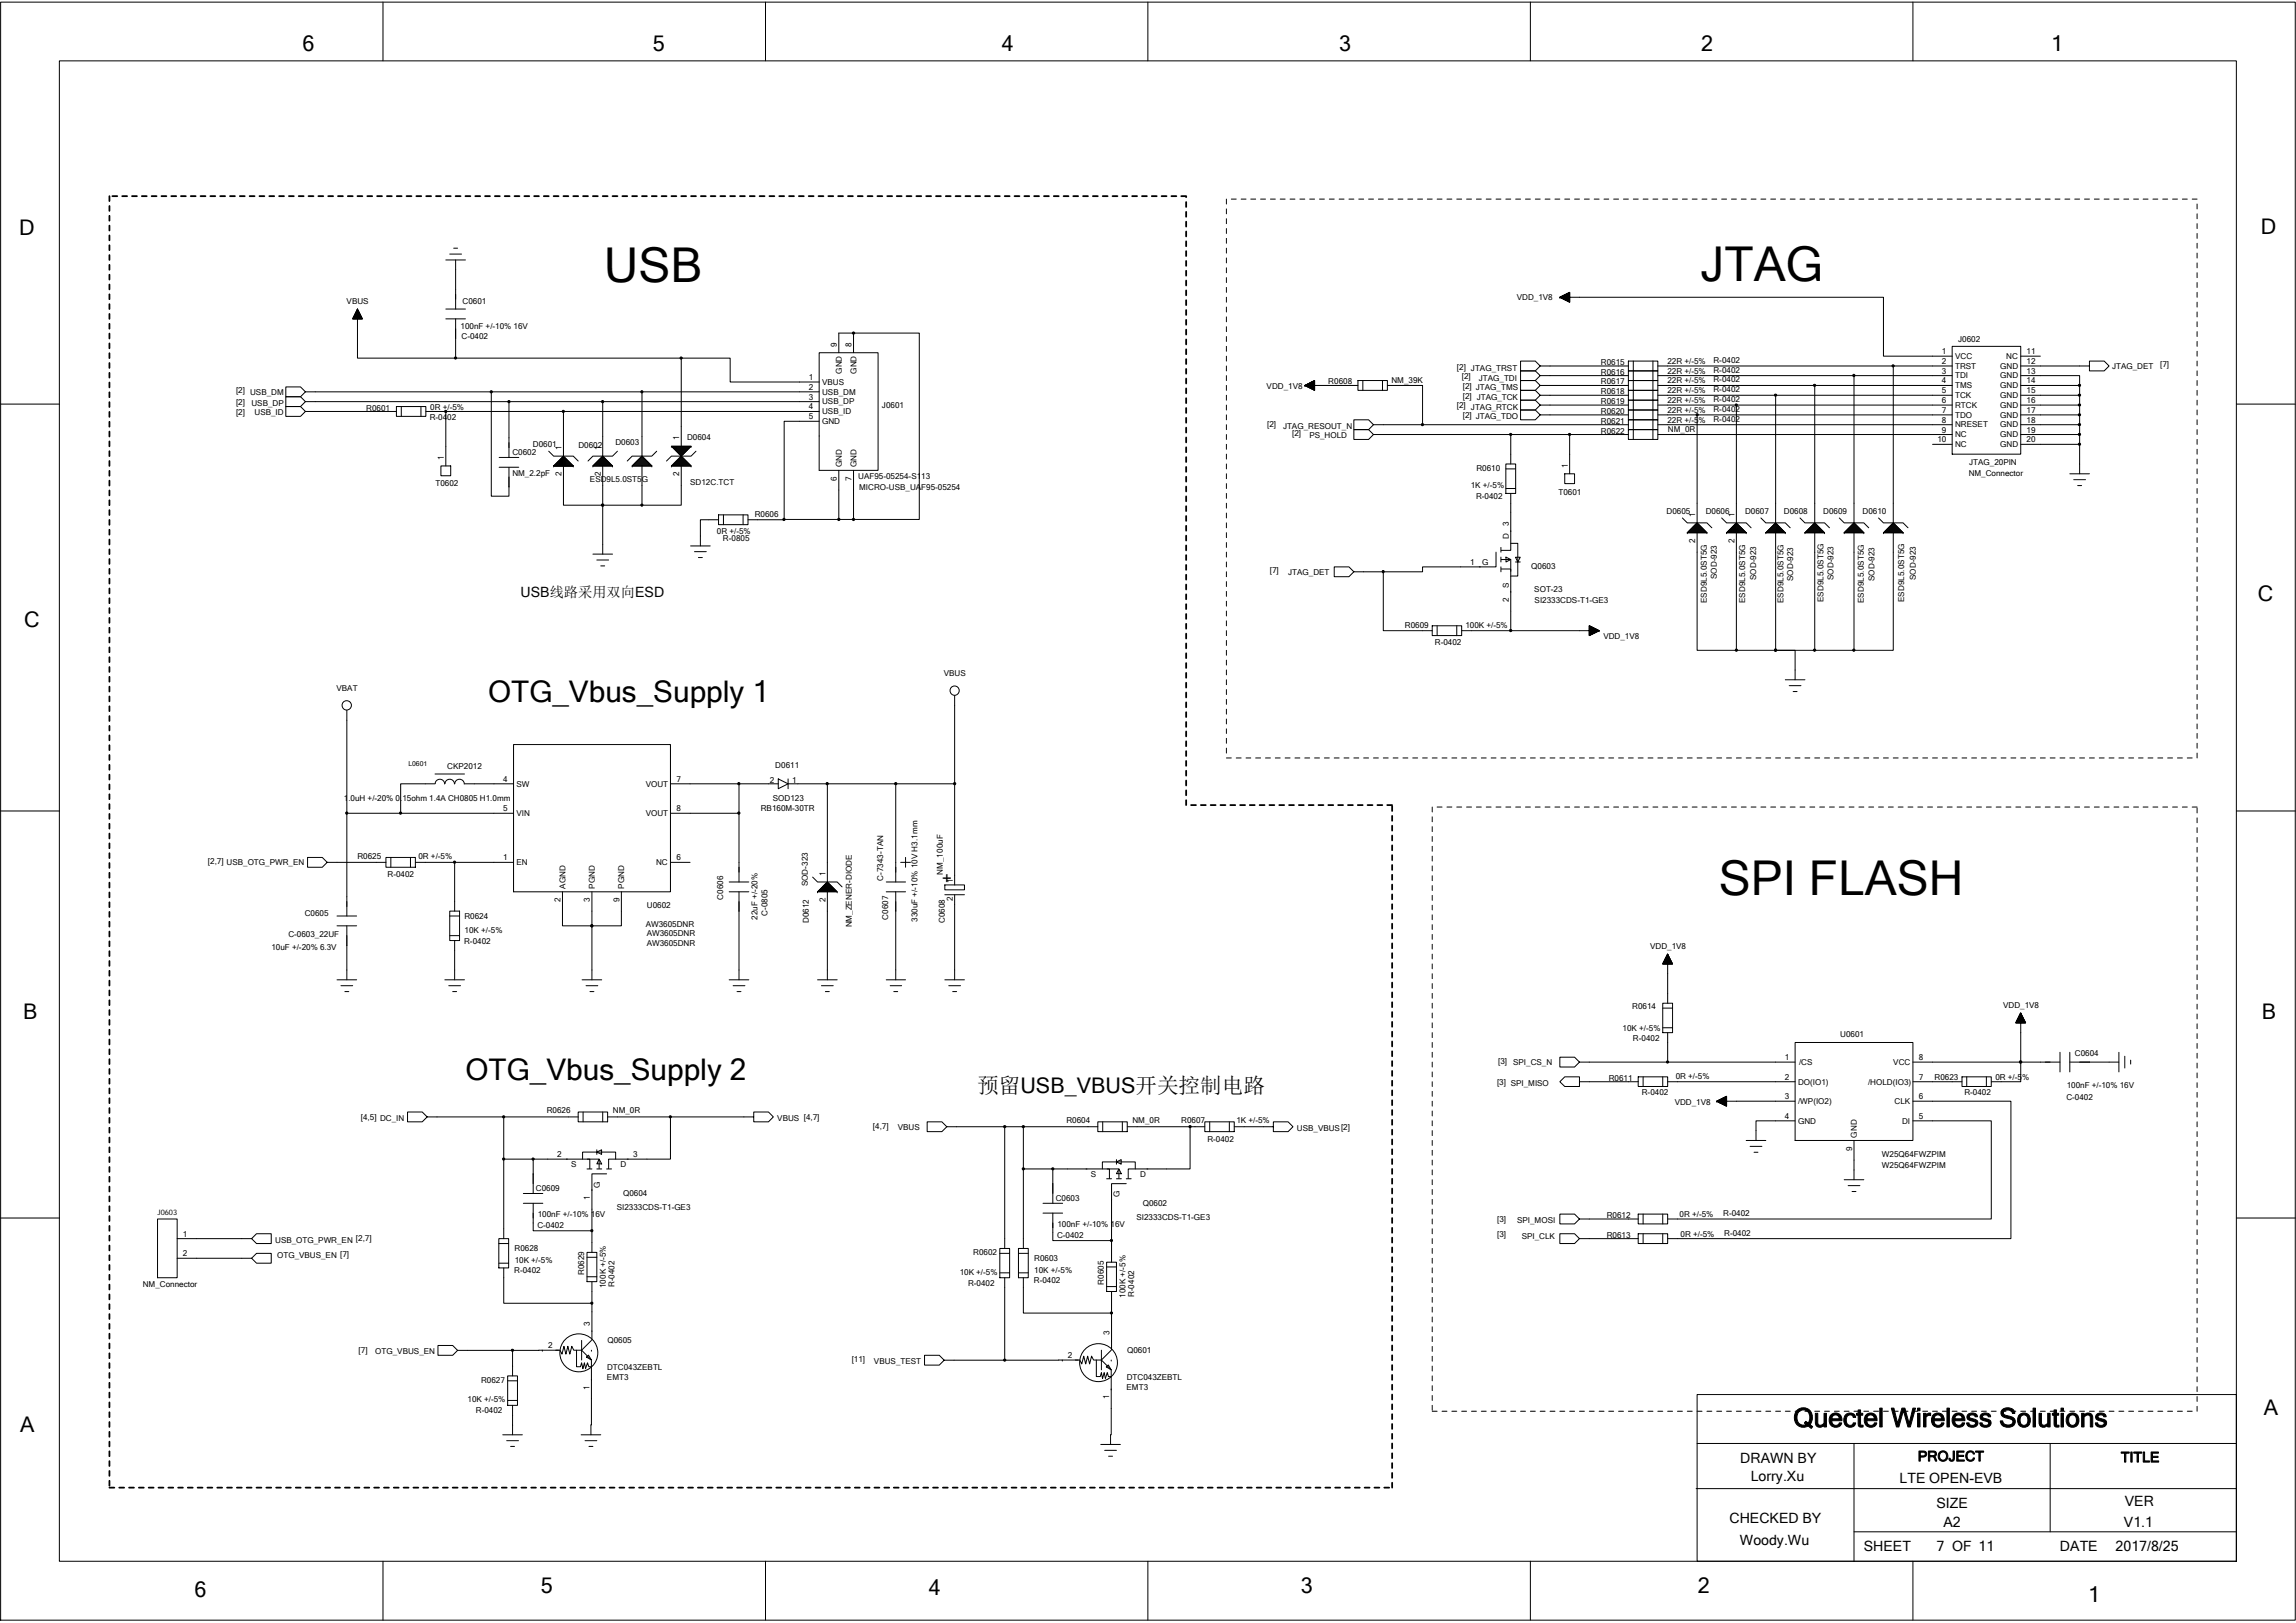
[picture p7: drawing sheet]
<svg xmlns="http://www.w3.org/2000/svg" width="297mm" height="210mm" viewBox="0 0 297 210" stroke-linecap="round" stroke-linejoin="round" font-family="sans-serif">
<defs><g id="words">
<g font-size="6.2">
<text x="78.1" y="36.4">USB</text>
<text x="220" y="36.3">JTAG</text>
<text x="222.4" y="115.8">SPI FLASH</text>
</g>
<g font-size="3.9">
<text x="63.1" y="90.9">OTG_Vbus_Supply 1</text>
<text x="60.2" y="139.7">OTG_Vbus_Supply 2</text>
</g>
<text font-size="3.4" x="232" y="184.6">Quectel Wireless Solutions</text>
<g font-size="2.8">
<text x="39.2" y="6.6">6</text>
<text x="84.5" y="6.6">5</text>
<text x="129.6" y="6.6">4</text>
<text x="173.2" y="6.6">3</text>
<text x="220.1" y="6.6">2</text>
<text x="265.4" y="6.6">1</text>
<text x="2.5" y="30.5">D</text>
<text x="292.5" y="30.3">D</text>
<text x="292.1" y="77.8">C</text>
<text x="3.1" y="81.1">C</text>
<text x="3" y="131.8">B</text>
<text x="292.6" y="131.8">B</text>
<text x="126.4" y="141.5">预留USB_VBUS开关控制电路</text>
<text x="2.6" y="185.3">A</text>
<text x="292.9" y="183.1">A</text>
<text x="25.2" y="206.6">6</text>
<text x="70" y="206.1">5</text>
<text x="120.2" y="206.3">4</text>
<text x="168.3" y="206.1">3</text>
<text x="219.7" y="206.1">2</text>
<text x="270.2" y="207.3">1</text>
</g>
<text font-size="2.2" x="123.3" y="114.3" transform="rotate(-90 123.3 114.3)">+</text>
<g font-size="1.8">
<text x="67.3" y="77.3">USB线路采用双向ESD</text>
<text x="225.1" y="189.3">DRAWN BY</text>
<text x="226.5" y="191.6">Lorry.Xu</text>
<text x="245.7" y="191.9">LTE OPEN-EVB</text>
<text x="248.1" y="189">PROJECT</text>
<text x="274.4" y="189.2">TITLE</text>
<text x="223.7" y="197">CHECKED BY</text>
<text x="250.5" y="195.1">SIZE</text>
<text x="251.4" y="197.6">A2</text>
<text x="274.8" y="197.6">V1.1</text>
<text x="274.9" y="194.9">VER</text>
<text x="225.1" y="199.9">Woody.Wu</text>
<text x="241.1" y="200.7">SHEET</text>
<text x="250.5" y="200.7">7 OF 11</text>
<text x="266.5" y="200.7">DATE</text>
<text x="273.7" y="200.6">2017/8/25</text>
</g>
<g font-size="1">
<text x="44.8" y="39.3">VBUS</text>
<text x="59.8" y="39.3">C0601</text>
<text x="196.2" y="38.8">VDD_1V8</text>
<text x="59.6" y="42.6">100nF +/-10% 16V</text>
<text x="59.7" y="43.9">C-0402</text>
<text x="108.3" y="44.9" transform="rotate(-90 108.3 44.9)">9</text>
<text x="110.2" y="44.9" transform="rotate(-90 110.2 44.9)">8</text>
<text x="188.5" y="47.8">[2] JTAG_TRST</text>
<text x="207.1" y="47.2">R0615</text>
<text x="215.7" y="47.1">22R +/-5%</text>
<text x="221.7" y="46.9">R-0402</text>
<text x="251.2" y="45.8">1</text>
<text x="251.2" y="47.1">2</text>
<text x="252.9" y="46.4">VCC</text>
<text x="252.9" y="47.7">TRST</text>
<text x="253.3" y="44.3">J0602</text>
<text x="258.8" y="47.7">GND</text>
<text x="259.6" y="46.4">NC</text>
<text x="262.2" y="45.8">11</text>
<text x="262.2" y="47.1">12</text>
<text x="273.2" y="47.8">JTAG_DET</text>
<text x="279.5" y="47.5">[7]</text>
<text x="30.5" y="50.9">[2] USB_DM</text>
<text x="30.5" y="52.4">[2]</text>
<text x="30.5" y="53.7">[2]</text>
<text x="32.5" y="52.5">USB_DP</text>
<text x="32.9" y="53.7">USB_ID</text>
<text x="47.4" y="53.2">R0601</text>
<text x="55.7" y="53">0R +/-5%</text>
<text x="104.6" y="53">4</text>
<text x="104.6" y="51.7">3</text>
<text x="104.6" y="50.4">2</text>
<text x="104.6" y="49.2">1</text>
<text x="106.4" y="53.6">USB_ID</text>
<text x="106.4" y="52.3">USB_DP</text>
<text x="106.4" y="51.1">USB_DM</text>
<text x="106.4" y="49.8">VBUS</text>
<text x="108.9" y="48.4" transform="rotate(-90 108.9 48.4)">GND</text>
<text x="110.8" y="48.4" transform="rotate(-90 110.8 48.4)">GND</text>
<text x="114.1" y="52.8">J0601</text>
<text x="163.9" y="50.4">VDD_1V8</text>
<text x="171.8" y="49.7">R0608</text>
<text x="180" y="49.6">NM_39K</text>
<text x="188.5" y="52.8">[2] JTAG_RTCK</text>
<text x="189.1" y="49.1">[2]</text>
<text x="189.2" y="50.4">[2] JTAG_TMS</text>
<text x="189.2" y="51.6">[2] JTAG_TCK</text>
<text x="191.3" y="49.2">JTAG_TDI</text>
<text x="207.1" y="48.5">R0616</text>
<text x="207.1" y="49.7">R0617</text>
<text x="207.1" y="51">R0618</text>
<text x="207.1" y="52.3">R0619</text>
<text x="207.1" y="53.6">R0620</text>
<text x="215.7" y="48.3">22R +/-5%</text>
<text x="215.7" y="49.6">22R +/-5%</text>
<text x="215.7" y="50.9">22R +/-5%</text>
<text x="215.7" y="52.1">22R +/-5%</text>
<text x="215.7" y="53.4">22R +/-5%</text>
<text x="221.7" y="48.2">R-0402</text>
<text x="221.7" y="49.5">R-0402</text>
<text x="221.7" y="50.7">R-0402</text>
<text x="221.7" y="52">R-0402</text>
<text x="221.7" y="53.3">R-0402</text>
<text x="251.2" y="48.3">3</text>
<text x="251.2" y="49.6">4</text>
<text x="251.2" y="50.9">5</text>
<text x="251.2" y="52.2">6</text>
<text x="251.2" y="53.4">7</text>
<text x="252.9" y="49">TDI</text>
<text x="252.9" y="50.2">TMS</text>
<text x="252.9" y="51.5">TCK</text>
<text x="252.9" y="52.8">RTCK</text>
<text x="258.8" y="49">GND</text>
<text x="258.8" y="50.2">GND</text>
<text x="258.8" y="51.5">GND</text>
<text x="258.8" y="52.8">GND</text>
<text x="262.2" y="48.3">13</text>
<text x="262.2" y="49.6">14</text>
<text x="262.2" y="50.9">15</text>
<text x="262.2" y="52.2">16</text>
<text x="262.2" y="53.4">17</text>
<text x="55.6" y="54.3">R-0402</text>
<text x="57.4" y="59.5" transform="rotate(-90 57.4 59.5)">1</text>
<text x="66.3" y="58.8">C0602</text>
<text x="68.9" y="57.8">D0601</text>
<text x="72.6" y="58.3" transform="rotate(-90 72.6 58.3)">1</text>
<text x="74.8" y="57.9">D0602</text>
<text x="77.7" y="58.3" transform="rotate(-90 77.7 58.3)">1</text>
<text x="79.6" y="57.6">D0603</text>
<text x="87.9" y="57" transform="rotate(-90 87.9 57)">1</text>
<text x="88.9" y="57">D0604</text>
<text x="104.6" y="54.3">5</text>
<text x="106.4" y="54.9">GND</text>
<text x="163.9" y="55.2">[2]</text>
<text x="166" y="55.5">JTAG_RESOUT_N</text>
<text x="167.2" y="56.5">[2]</text>
<text x="169.4" y="56.7">PS_HOLD</text>
<text x="189.2" y="54">[2] JTAG_TDO</text>
<text x="207.1" y="56.1">R0622</text>
<text x="207.1" y="54.8">R0621</text>
<text x="215.7" y="54.7">22R +/-5%</text>
<text x="215.8" y="55.9">NM_0R</text>
<text x="221.7" y="54.5">R-0402</text>
<text x="250.7" y="57.2">10</text>
<text x="251.2" y="54.7">8</text>
<text x="251.2" y="56">9</text>
<text x="252.9" y="54">TDO</text>
<text x="252.9" y="55.3">NRESET</text>
<text x="252.9" y="56.6">NC</text>
<text x="252.9" y="57.8">NC</text>
<text x="258.8" y="54">GND</text>
<text x="258.8" y="55.3">GND</text>
<text x="258.8" y="56.6">GND</text>
<text x="258.8" y="57.8">GND</text>
<text x="262.2" y="54.7">18</text>
<text x="262.2" y="56">19</text>
<text x="262.2" y="57.2">20</text>
<text x="56.3" y="62.8">T0602</text>
<text x="66.3" y="61.6">NM_2.2pF</text>
<text x="72.6" y="61.6" transform="rotate(-90 72.6 61.6)">2</text>
<text x="76.3" y="62.4">ESD9L5.0ST5G</text>
<text x="77.7" y="61.6" transform="rotate(-90 77.7 61.6)">2</text>
<text x="87.9" y="61.6" transform="rotate(-90 87.9 61.6)">2</text>
<text x="89.3" y="62.7">SD12C.TCT</text>
<text x="108.3" y="62.2" transform="rotate(-90 108.3 62.2)">6</text>
<text x="108.9" y="60.5" transform="rotate(-90 108.9 60.5)">GND</text>
<text x="110.2" y="62.2" transform="rotate(-90 110.2 62.2)">7</text>
<text x="110.8" y="60.5" transform="rotate(-90 110.8 60.5)">GND</text>
<text x="111" y="62">UAF95-05254-S113</text>
<text x="111.2" y="63.4">MICRO-USB_UAF95-05254</text>
<text x="190.3" y="63.2">1K +/-5%</text>
<text x="191" y="64.6">R-0402</text>
<text x="191" y="60.9">R0610</text>
<text x="201.6" y="64">T0601</text>
<text x="202.8" y="60.5" transform="rotate(-90 202.8 60.5)">1</text>
<text x="254.7" y="61.5">NM_Connector</text>
<text x="254.8" y="60.1">JTAG_20PIN</text>
<text x="92.7" y="69">0R +/-5%</text>
<text x="93.5" y="70">R-0805</text>
<text x="97.6" y="66.9">R0606</text>
<text x="195.2" y="69.7" transform="rotate(-90 195.2 69.7)">D</text>
<text x="195.2" y="68" transform="rotate(-90 195.2 68)">3</text>
<text x="215.6" y="66.5">D0605</text>
<text x="219.3" y="70.3" transform="rotate(-90 219.3 70.3)">2</text>
<text x="219.3" y="66.9" transform="rotate(-90 219.3 66.9)">1</text>
<text x="220.7" y="66.5">D0606</text>
<text x="224.4" y="70.3" transform="rotate(-90 224.4 70.3)">2</text>
<text x="224.4" y="66.9" transform="rotate(-90 224.4 66.9)">1</text>
<text x="225.8" y="66.5">D0607</text>
<text x="230.8" y="66.5">D0608</text>
<text x="235.9" y="66.5">D0609</text>
<text x="241" y="66.5">D0610</text>
<text x="164.3" y="74.1">[7]</text>
<text x="166.7" y="74.4">JTAG_DET</text>
<text x="190.2" y="73.1">1</text>
<text x="191.8" y="73.1">G</text>
<text x="195.2" y="77.9" transform="rotate(-90 195.2 77.9)">2</text>
<text x="195.2" y="76" transform="rotate(-90 195.2 76)">S</text>
<text x="198.1" y="73.6">Q0603</text>
<text x="198.5" y="76.6">SOT-23</text>
<text x="222.1" y="74.9" transform="rotate(-90 222.1 74.9)">SOD-923</text>
<text x="227.2" y="75.1" transform="rotate(-90 227.2 75.1)">SOD-923</text>
<text x="232" y="75.2" transform="rotate(-90 232 75.2)">SOD-923</text>
<text x="235.9" y="77.9" transform="rotate(-90 235.9 77.9)">ESD9L5.0ST5G</text>
<text x="237.2" y="75.1" transform="rotate(-90 237.2 75.1)">SOD-923</text>
<text x="242.5" y="75.2" transform="rotate(-90 242.5 75.2)">SOD-923</text>
<text x="246.3" y="77.9" transform="rotate(-90 246.3 77.9)">ESD9L5.0ST5G</text>
<text x="247.9" y="75.1" transform="rotate(-90 247.9 75.1)">SOD-923</text>
<text x="181.8" y="81.2">R0609</text>
<text x="185.6" y="83.5">R-0402</text>
<text x="189.6" y="81.2">100K +/-5%</text>
<text x="198.5" y="78">SI2333CDS-T1-GE3</text>
<text x="207.4" y="82.6">VDD_1V8</text>
<text x="220.8" y="78" transform="rotate(-90 220.8 78)">ESD9L5.0ST5G</text>
<text x="225.8" y="78" transform="rotate(-90 225.8 78)">ESD9L5.0ST5G</text>
<text x="230.7" y="78" transform="rotate(-90 230.7 78)">ESD9L5.0ST5G</text>
<text x="241.1" y="78" transform="rotate(-90 241.1 78)">ESD9L5.0ST5G</text>
<text x="43.5" y="89.4">VBAT</text>
<text x="122.1" y="87.5">VBUS</text>
<text x="57.9" y="99.5">CKP2012</text>
<text x="65.1" y="101.2">4</text>
<text x="66.8" y="101.8">SW</text>
<text x="83.5" y="101.8">VOUT</text>
<text x="87.5" y="101.2">7</text>
<text x="99.6" y="101.3">2</text>
<text x="100.3" y="99.4">D0611</text>
<text x="102.5" y="101.3">1</text>
<text x="44.5" y="103.6">1.0uH +/-20% 0.15ohm 1.4A CH0805 H1.0mm</text>
<text x="65.1" y="105">5</text>
<text x="66.8" y="105.6">VIN</text>
<text x="83.5" y="105.6">VOUT</text>
<text x="87.5" y="105">8</text>
<text x="98.4" y="104.9">RB160M-30TR</text>
<text x="100" y="103.7">SOD123</text>
<text x="26.9" y="111.8">[2,7] USB_OTG_PWR_EN</text>
<text x="46.2" y="111.2">R0625</text>
<text x="50.1" y="113.5">R-0402</text>
<text x="54.1" y="111.2">0R +/-5%</text>
<text x="65.1" y="111.3">1</text>
<text x="66.8" y="111.9">EN</text>
<text x="84.9" y="111.9">NC</text>
<text x="87.5" y="111.3">6</text>
<text x="106.8" y="113.3" transform="rotate(-90 106.8 113.3)">1</text>
<text x="114.3" y="114" transform="rotate(-90 114.3 114)">C-7343-TAN</text>
<text x="122" y="113.2" transform="rotate(-90 122 113.2)">NM_100uF</text>
<text x="39.4" y="118.5">C0605</text>
<text x="60.1" y="118.9">R0624</text>
<text x="72.5" y="116.7" transform="rotate(-90 72.5 116.7)">2</text>
<text x="73.1" y="115" transform="rotate(-90 73.1 115)">AGND</text>
<text x="76.3" y="116.7" transform="rotate(-90 76.3 116.7)">3</text>
<text x="77" y="115" transform="rotate(-90 77 115)">PGND</text>
<text x="80.1" y="116.7" transform="rotate(-90 80.1 116.7)">9</text>
<text x="80.8" y="115" transform="rotate(-90 80.8 115)">PGND</text>
<text x="83.5" y="119.9">AW3605DNR</text>
<text x="83.7" y="117.5">U0602</text>
<text x="93.6" y="116.4" transform="rotate(-90 93.6 116.4)">C0606</text>
<text x="98" y="119" transform="rotate(-90 98 119)">22uF +/-20%</text>
<text x="99.3" y="118.5" transform="rotate(-90 99.3 118.5)">C-0805</text>
<text x="104.5" y="114.7" transform="rotate(-90 104.5 114.7)">SOD-323</text>
<text x="104.6" y="119.4" transform="rotate(-90 104.6 119.4)">D0612</text>
<text x="106.8" y="116.7" transform="rotate(-90 106.8 116.7)">2</text>
<text x="110.2" y="120" transform="rotate(-90 110.2 120)">NM_ZENER-DIODE</text>
<text x="114.9" y="119" transform="rotate(-90 114.9 119)">C0607</text>
<text x="118.7" y="119.3" transform="rotate(-90 118.7 119.3)">330uF +/-10% 10V H3.1mm</text>
<text x="122.2" y="119.4" transform="rotate(-90 122.2 119.4)">C0608</text>
<text x="123.3" y="116.6" transform="rotate(-90 123.3 116.6)">2</text>
<text x="123.3" y="114.2" transform="rotate(-90 123.3 114.2)">1</text>
<text x="35.1" y="122.9">10uF +/-20% 6.3V</text>
<text x="37.3" y="121.3">C-0603_22UF</text>
<text x="60" y="122.2">R-0402</text>
<text x="60.1" y="120.6">10K +/-5%</text>
<text x="83.7" y="121.2">AW3605DNR</text>
<text x="83.7" y="122.4">AW3605DNR</text>
<text x="213.5" y="122.8">VDD_1V8</text>
<text x="211.2" y="130.5">R0614</text>
<text x="259.2" y="130.4">VDD_1V8</text>
<text x="193.8" y="137.6">[3]</text>
<text x="195.8" y="137.8">SPI_CS_N</text>
<text x="209.9" y="133.3">10K +/-5%</text>
<text x="211.3" y="134.6">R-0402</text>
<text x="230.9" y="137.2">1</text>
<text x="232.7" y="137.8">/CS</text>
<text x="238.1" y="134.1">U0601</text>
<text x="244.9" y="137.8">VCC</text>
<text x="248.2" y="137.2">8</text>
<text x="268.4" y="136.6">C0604</text>
<text x="70.7" y="144">R0626</text>
<text x="79.3" y="144">NM_0R</text>
<text x="193.7" y="140.3">[3] SPI_MISO</text>
<text x="208.1" y="139.8">R0611</text>
<text x="212.4" y="141.7">R-0402</text>
<text x="216.7" y="143">VDD_1V8</text>
<text x="216.8" y="139.6">0R +/-5%</text>
<text x="230.9" y="139.7">2</text>
<text x="230.9" y="142.2">3</text>
<text x="232.6" y="140.3">DO(IO1)</text>
<text x="232.6" y="142.8">/WP(IO2)</text>
<text x="241.7" y="140.3">/HOLD(IO3)</text>
<text x="245.1" y="142.8">CLK</text>
<text x="248.2" y="139.7">7</text>
<text x="248.2" y="142.2">6</text>
<text x="250.3" y="139.7">R0623</text>
<text x="254.1" y="141.7">R-0402</text>
<text x="258.1" y="139.7">0R +/-5%</text>
<text x="267.3" y="142.3">C-0402</text>
<text x="267.4" y="140.8">100nF +/-10% 16V</text>
<text x="46.7" y="144.9">[4,5] DC_IN</text>
<text x="72.1" y="149.7">2</text>
<text x="81.9" y="149.7">3</text>
<text x="100.6" y="145">VBUS [4,7]</text>
<text x="112.9" y="146">[4,7]</text>
<text x="116.2" y="146.2">VBUS</text>
<text x="138" y="145.2">R0604</text>
<text x="146.5" y="145.2">NM_0R</text>
<text x="152.8" y="145.2">R0607</text>
<text x="156.2" y="147.8">R-0402</text>
<text x="160" y="145.2">1K +/-5%</text>
<text x="167.8" y="146.3">USB_VBUS[2]</text>
<text x="230.9" y="144.8">4</text>
<text x="232.6" y="145.4">GND</text>
<text x="239.6" y="148.9" transform="rotate(-90 239.6 148.9)">9</text>
<text x="240.2" y="147.2" transform="rotate(-90 240.2 147.2)">GND</text>
<text x="243.5" y="149.7">W25Q64FWZPIM</text>
<text x="246.1" y="145.4">DI</text>
<text x="248.2" y="144.8">5</text>
<text x="69.3" y="154.1">C0609</text>
<text x="73.9" y="151">S</text>
<text x="76.3" y="155.3" transform="rotate(-90 76.3 155.3)">1</text>
<text x="77.6" y="153.6" transform="rotate(-90 77.6 153.6)">G</text>
<text x="80.3" y="151">D</text>
<text x="80.6" y="154.8">Q0604</text>
<text x="136.6" y="155.4">C0603</text>
<text x="141.1" y="152.2">S</text>
<text x="144.8" y="154.9" transform="rotate(-90 144.8 154.9)">G</text>
<text x="147.5" y="152.2">D</text>
<text x="243.5" y="151.1">W25Q64FWZPIM</text>
<text x="20.4" y="157.2">J0603</text>
<text x="23.7" y="160">1</text>
<text x="35.6" y="160.8">USB_OTG_PWR_EN [2,7]</text>
<text x="66.6" y="161.9">R0628</text>
<text x="69.5" y="158.9">C-0402</text>
<text x="69.6" y="157.5">100nF +/-10% 16V</text>
<text x="79.8" y="156.6">SI2333CDS-T1-GE3</text>
<text x="136.8" y="160.1">C-0402</text>
<text x="136.8" y="158.7">100nF +/-10% 16V</text>
<text x="147" y="157.8">SI2333CDS-T1-GE3</text>
<text x="147.8" y="156">Q0602</text>
<text x="193.7" y="160.1">[3]</text>
<text x="193.7" y="158.1">[3]</text>
<text x="196.3" y="158.2">SPI_MOSI</text>
<text x="196.9" y="160.3">SPI_CLK</text>
<text x="207.9" y="157.6">R0612</text>
<text x="207.9" y="160.1">R0613</text>
<text x="217.3" y="157.4">0R +/-5%</text>
<text x="217.4" y="160">0R +/-5%</text>
<text x="222.9" y="157.3">R-0402</text>
<text x="223.1" y="159.9">R-0402</text>
<text x="18.5" y="166.6">NM_Connector</text>
<text x="23.7" y="162.5">2</text>
<text x="35.9" y="162.8">OTG_VBUS_EN [7]</text>
<text x="66.5" y="164.7">R-0402</text>
<text x="66.6" y="163.4">10K +/-5%</text>
<text x="75.6" y="165" transform="rotate(-90 75.6 165)">R0629</text>
<text x="78.4" y="166.7" transform="rotate(-90 78.4 166.7)">100K +/-5%</text>
<text x="79.5" y="166.6" transform="rotate(-90 79.5 166.6)">R-0402</text>
<text x="124.2" y="164.9">10K +/-5%</text>
<text x="125.2" y="166.3">R-0402</text>
<text x="125.9" y="162.4">R0602</text>
<text x="133.7" y="165.9">R-0402</text>
<text x="133.8" y="163.2">R0603</text>
<text x="133.8" y="164.7">10K +/-5%</text>
<text x="142.8" y="166.2" transform="rotate(-90 142.8 166.2)">R0605</text>
<text x="145.6" y="167.9" transform="rotate(-90 145.6 167.9)">100K +/-5%</text>
<text x="146.7" y="167.8" transform="rotate(-90 146.7 167.8)">R-0402</text>
<text x="76.3" y="171.5" transform="rotate(-90 76.3 171.5)">3</text>
<text x="78.6" y="173.8">Q0605</text>
<text x="143.5" y="172.8" transform="rotate(-90 143.5 172.8)">3</text>
<text x="46.4" y="175.1">[7]</text>
<text x="48.6" y="175.2">OTG_VBUS_EN</text>
<text x="62.2" y="178.9">R0627</text>
<text x="70.9" y="174.4">2</text>
<text x="76.3" y="179.8" transform="rotate(-90 76.3 179.8)">1</text>
<text x="78.5" y="178.5">EMT3</text>
<text x="78.5" y="177.2">DTC043ZEBTL</text>
<text x="110.2" y="176.2">[11]</text>
<text x="113.1" y="176.5">VBUS_TEST</text>
<text x="138.2" y="175.7">2</text>
<text x="145.8" y="179.8">EMT3</text>
<text x="145.8" y="178.5">DTC043ZEBTL</text>
<text x="145.8" y="175.1">Q0601</text>
<text x="60.5" y="181.4">10K +/-5%</text>
<text x="61.6" y="182.8">R-0402</text>
<text x="143.5" y="181.1" transform="rotate(-90 143.5 181.1)">1</text>
</g>
<text font-size=".9" x="52.8" y="99.1">L0601</text>
</g></defs>
<g fill="none" stroke="#000" stroke-width=".13">
<path d="M.1 .3h296.8v209.3h-296.8zM7.7 7.9h281.6v194.1h-281.6zM49.5 .3v7.6M99 .3v7.6M148.5 .3v7.6M198 .3v7.6M247.5 .3v7.6M46.2 40v1.3M46.2 40h.1M46.2 40l.7 1.3h-1.3l.6-1.3v6.3h12.7M57.7 33.6h2.5M57.7 40h2.5"/>
<path d="M58.2 32.9h1.5M58.7 32.1h.5M58.9 33.6v6.4M158.7 25.8v.6M158.7 27v.7M158.7 28.3v.6M158.7 29.6v.6M158.7 30.8v.7M158.7 32.1v.6M158.7 33.4v.6M158.7 34.6v.7M158.7 35.9v.7"/>
<path d="M158.7 37.2v.6M158.7 38.5v.6M158.7 39.7v.7M159.3 25.8h.6M160.6 25.8h.6M161.8 25.8h.7M163.1 25.8h.6M164.4 25.8h.6M165.6 25.8h.7M166.9 25.8h.6M168.2 25.8h.6M169.4 25.8h.7"/>
<path d="M170.7 25.8h.6M172 25.8h.6M173.2 25.8h.7M174.5 25.8h.7M175.8 25.8h.6M177.1 25.8h.6M178.3 25.8h.7M179.6 25.8h.6M180.9 25.8h.6M182.1 25.8h.7M183.4 25.8h.6M184.7 25.8h.6"/>
<path d="M185.9 25.8h.7M187.2 25.8h.6M188.5 25.8h.6M189.7 25.8h.7M191 25.8h.6M192.3 25.8h.6M193.5 25.8h.7M194.8 25.8h.7M196.1 25.8h.6M197.4 25.8h.6M198.6 25.8h.7M199.9 25.8h.6"/>
<path d="M201.2 25.8h.6M201.8 38.5h.1M201.8 38.5l1.3-.7v1.3l-1.3-.6h41.9v7.6h8.9M201.8 38.5h1.3M201.8 38.4l1.3 .1M201.9 38.4v.1M201.9 38.6h1.2M202.1 38.3v.3M202.1 38.6h1M202.2 38.3v.3M202.2 38.7h.9M202.3 38.2v.5"/>
<path d="M202.3 38.7h.8M202.4 38.2v.6h.7M202.4 25.8h.7M202.5 38.1v.7M202.5 38.8h.6M202.6 38.1v.7M202.7 38v.9M202.8 38v.9M202.8 39h.3M202.9 37.9v1.1M202.9 39h.2M203 37.9v1.1"/>
<path d="M203 39.1h.1M203.1 37.8v1.3M203.1 37.8l-.1 1.3M203.1 37.9h-.2v1.1M203.1 38h-.3v1M203.1 38h-.4v.9h.4M203.1 38.1h-.5v.8h.5M203.1 38.1h-.6v.7M203.1 38.1h-.7v.7M203.1 38.2h-.8v.5M203.1 38.2h-.9v.5M203.1 38.3h-1v.3"/>
<path d="M203.1 38.4h-1.1v.2M203.1 38.4h-1.2v.1M203.7 25.8h.6M205 25.8h.6M206.2 25.8h.7M207.5 25.8h.6M208.8 25.8h.6M210 25.8h.7M211.3 25.8h.6M212.6 25.8h.6M213.8 25.8h.7M215.1 25.8h.6"/>
<path d="M216.4 25.8h.6M217.7 25.8h.6M218.9 25.8h.7M220.2 25.8h.6M221.5 25.8h.6M222.7 25.8h.7M224 25.8h.6M225.3 25.8h.6M226.5 25.8h.7M227.8 25.8h.6M229.1 25.8h.6M230.4 25.8h.6"/>
<path d="M231.6 25.8h.6M232.9 25.8h.6M234.1 25.8h.7M235.4 25.8h.6M236.7 25.8h.6M238 25.8h.6M239.2 25.8h.7M240.5 25.8h.6M241.8 25.8h.6M243 25.8h.7M244.3 25.8h.6M245.6 25.8h.6"/>
<path d="M246.8 25.8h.7M248.1 25.8h.6M249.4 25.8h.6M250.7 25.8h.6M251.9 25.8h.7M253.2 25.8h.6M254.4 25.8h.7M255.7 25.8h.6M257 25.8h.6M258.3 25.8h.6M259.5 25.8h.7M260.8 25.8h.6"/>
<path d="M262.1 25.8h.6M263.3 25.8h.7M264.6 25.8h.6M265.9 25.8h.6M267.1 25.8h.7M268.4 25.8h.6M269.7 25.8h.6M271 25.8h.6M272.2 25.8h.7M273.5 25.8h.6M274.8 25.8h.6M276 25.8h.7"/>
<path d="M277.3 25.8h.6M278.5 25.8h.7M279.8 25.8h.6M281.1 25.8h.6M282.3 25.8h.7M283.6 25.8h.6M284.2 26.4v.6M284.2 27.7v.6M284.2 28.9v.7M284.2 30.2v.6M284.2 31.5v.6M284.2 32.7v.7"/>
<path d="M284.2 34v.6M284.2 35.3v.6M284.2 36.6v.6M284.2 37.8v.7M284.2 39.1v.6M.1 52.3h7.6M39.5 50.7l-.6-.6h-1.9v1.2h1.9l.6-.6h43.6M39.5 52l-.6-.7h-1.9v1.3h1.9l.6-.6h38.5M39.5 53.2l-.6-.6h-1.9v1.3h1.9l.6-.7h11.8M45.7 41.2v.1M45.7 41.2l1.2 .1h-1.3M45.7 41.1h1.1"/>
<path d="M45.7 41.1v.2M45.7 41.1h1.1v.2M45.7 41h1.1M45.8 41v.3M45.8 41h1v.3M45.8 40.9h.9M45.8 41.3v-.4h.9v.4M45.9 40.8v.5M45.9 40.8h.7v.5M45.9 40.7h.7M45.9 40.7v.6M45.9 40.7h.7v.6"/>
<path d="M45.9 40.6h.7M46 40.5v.8M46 40.6h.5v.7M46 40.5h.5M46 40.5h.5v.8M46.1 40.3v1M46.1 40.4h.3v.9M46.1 40.3h.3M46.1 40.2v1.1M46.1 40.3h.3v1M46.1 40.2h.3M46.2 40.1v1.2"/>
<path d="M46.2 40.2h.2v1.1M46.2 40.1h.1M46.2 40.1l.1 1.2M46.3 40l-.1 1.3M46.5 40.4h-.5v.9M51.3 52.6h3.8v1.3h-3.8zM51.9 52.6v1.3M54.5 52.6v1.3M55.1 53.2h2.6v7.1M57.7 41.3h2.5M58.9 41.3v5M58.9 46.3h29.2"/>
<path d="M63.6 50.7v13.5h2.2v-3.7M64.6 59.2h2.5M65.8 52v7.2M71 58.4l.6 .6h2.6l.6 .6M72 59.9h1.8v.4M72 59.9v.4M72.1 59.8h1.6v.5M72.1 59.8v.5M72.8 59.1h.2v1.2M72.8 59.1v1.2M72.9 59h.1M72.9 53.2v12.2h5.1"/>
<path d="M78 59l1.2 1.3h-2.5zM78 59h.1M79.9 58.4l-.7 .6h-2.5l-.6 .6M83.1 59h.1M85 58.4l-.7 .6h-2.5l-.7 .6M86.9 57.7h2.5l-1.3 1.3zM86.9 57.7h.1M86.9 57.7h2.5M87 57.7v.2M87.1 57.7v.3M87.2 57.7v.4M87.2 59.9h1.8v.4"/>
<path d="M87.2 59.9v.4M87.4 57.7v.6M87.4 59.8h1.5v.5M87.4 59.8v.5M87.5 57.7v.7M87.6 57.7v.8M87.8 57.7v.9h.7v-.9M87.9 57.7v1.1h.5v-1.1M88 57.7v1.2h.3v-1.2M88 59.1h.3v1.2M88 59.1v1.2M88.1 46.3h6.4v3.1h11.5"/>
<path d="M88.1 59h.1M88.1 46.3v19.1h-5M88.6 57.7v.8h-1M88.8 57.7v.7h-1.3M88.9 57.7v.6h-1.5M89 57.7v.4h-1.8M89.2 57.7v.3h-2.1M89.3 57.7v.2h-2.3M89.4 57.7h.1M90 58.4l-.6 .6h-2.5l-.7 .6M106 52h-28v13.4M106 54.5h-4.6v12.7"/>
<path d="M106 50.7h-22.9v14.7M106 53.2h-48.3M106 45.6h7.6v15.3h-7.6zM108.5 45.6v-2.5h10.4v24.1h-10.4M110.4 43.1v2.5M158.7 41v.6M158.7 42.3v.6M158.7 43.5v.7M158.7 44.8v.6M158.7 46.1v.6M158.7 47.3v.7M158.7 48.6v.6"/>
<path d="M158.7 49.9v.6M158.7 51.1v.7M158.7 52.4v.6M158.7 53.7v.6M158.7 54.9v.7M158.7 56.2v.7M158.7 57.5v.6M158.7 58.8v.6M168.8 49.9h.1M168.8 49.9h1.3M168.9 49.8l1.2 .1M168.9 49.8v.1"/>
<path d="M168.9 50h1.2M169.1 49.7v.3h1M169.2 49.7v.3M169.2 50.1h.9M169.3 49.6v.5M169.3 50.1h.8M169.4 49.6v.5M169.4 50.2h.7M169.5 49.5v.7M169.6 49.5v.8h.5M169.7 49.4v.9M169.8 49.4v1"/>
<path d="M169.9 49.3v1.1M169.9 50.4h.2M170 49.3v1.1M170.1 49.3l-.1 1.2M170.1 49.3h-.2v1.1M170.1 49.4h-.3v1h.3M170.1 49.4h-.4v.9h.4M170.1 49.4h-.5v.9M170.1 49.5h-.6v.7h.6M170.1 49.6h-.7v.6M170.1 49.6h-.8v.5M170.1 49.7h-.9v.4"/>
<path d="M170.1 49.7h-1v.3M170.1 49.8h-1.1v.2M170.1 49.8h-1.2v.1M170.1 49.2l-.1 1.3M175.7 49.9h-6.9l1.3 .6v-1.3l-1.3 .7M175.7 49.2h3.8v1.3h-3.8zM176.3 49.2v1.3M177.7 56.2l-.6-.6h-1.9v1.3h1.9l.6-.7h17.7M178.9 49.2v1.3M179.5 49.9h4.5v5M195.4 56.2h7.7v5.1M195.4 56.2v3.8"/>
<path d="M199.3 48.6l-.7-.6h-1.9v1.2h1.9l.7-.6h11.4M210.7 46.7h3.8v1.3h-3.8zM210.7 48h3.8v1.2h-3.8zM210.7 49.2h3.8v1.3h-3.8zM210.7 50.5h3.8v1.3h-3.8zM210.7 51.8h3.8v1.2h-3.8zM210.7 53h3.8v1.3h-3.8zM210.7 55.6h3.8v1.3h-3.8zM210.7 54.3h3.8v1.3h-3.8zM210.7 47.3h-11.4l-.7 .7h-1.9v-1.3h1.9l.7 .6M210.7 49.9h-11.4l-.7 .6h-1.9v-1.3h1.9l.7 .7M210.7 51.1h-11.4l-.7 .7h-1.9v-1.3h1.9l.7 .6"/>
<path d="M210.7 52.4h-11.4l-.7 .6h-1.9v-1.2h1.9l.7 .6M210.7 53.7h-11.4l-.7 .6h-1.9v-1.3h1.9l.7 .7M210.7 54.9h-33l-.6 .7h-1.9v-1.3h1.9l.6 .6M210.7 56.2h-7.6M211.3 46.7v10.2M213.8 46.7v10.2M214.5 52.4h10.1l.1 31.7h-5.1v-30.4h-5.1M214.5 49.9h38.1M214.5 47.3h30.4M214.5 51.1h38.1M214.5 56.2h38.1M214.5 54.9h38.1"/>
<path d="M229.7 51.1v33h2.5v3.8M234.8 49.9v34.2M239.9 48.6v35.5M250 57.5h2.6M252.6 47.3h-7.7v36.8h-5M252.6 48.6h-38.1M252.6 52.4h-28M252.6 53.7h-33M252.6 44.8h8.8v14h-8.8zM261.4 47.3h8.9v-.6h1.9l.7 .6-.7 .7h-1.9v-.7M261.4 48.6h7.6v1.3M261.4 49.9h7.6v1.2"/>
<path d="M261.4 51.1h7.6v1.3M261.4 52.4h7.6v1.3M261.4 53.7h7.6v1.2M261.4 54.9h7.6v1.3M261.4 56.2h7.6v1.3M261.4 57.5h7.6v3.8M261.4 46.1h2.6M284.2 42.9v.6M284.2 44.2v.6M284.2 45.4v.7M284.2 46.7v.6M284.2 48v.6"/>
<path d="M284.2 49.2v.7M284.2 50.5v.6M284.2 51.8v.6M284.2 53v.7M284.2 54.3v.6M284.2 55.6v.6M284.2 56.9v.6M284.2 58.1v.7M284.2 59.4v.6M284.2 40.4v.6M284.2 41.6v.7M289.3 52.3h7.6"/>
<path d="M57 60.3h1.3v1.3h-1.3zM64.6 60.5h2.5M71.6 60.3h2.6l-1.3-1.3-1.3 1.3h2.6M71.6 60.3h.1M71.8 60.2h2.2v.1M71.8 60.1v.2M71.9 60h2v.3M71.9 60v.3M72.3 60.3v-.7h1.2v.7M72.4 60.3v-.8h1v.8M72.5 60.3v-.9h.8v.9M72.6 60.3v-1h.5v1"/>
<path d="M74.2 60.3h.1M76.7 71.7h2.5M76.7 60.3h.1M76.7 60.3h2.5M76.8 60.3v-.1h2.3v.1M77 60.3v-.3h2v.3M77.1 60.3v-.4h1.8v.4M77.2 72.5h1.5M77.2 60.3v-.5h1.5v.5M77.3 60.3v-.7h1.3v.7M77.5 60.3v-.8h1v.8M77.6 60.3v-.9h.8v.9"/>
<path d="M77.7 73.2h.5M77.7 60.3v-1h.5v1M77.8 60.3v-1.2h.3v1.2M78 65.4h5.1M78 65.4v6.3M79.2 60.3h.1M81.8 60.3l1.3-1.3 1.2 1.3zM81.8 60.3h.1M81.8 60.3h2.5M81.9 60.3v-.1h2.3v.1M82 60.3v-.3h2.1v.3M82.2 60.3v-.4h1.7v.4"/>
<path d="M82.3 60.3v-.5h1.5v.5M82.4 60.3v-.7h1.3v.7M82.5 60.3v-.8h1.1v.8M82.7 60.3v-.9h.7v.9M82.8 60.3v-1h.5v1M82.9 60.3v-1.2h.3v1.2M84.3 60.3h.1M86.9 60.3h.1M86.9 60.3h2.5M86.9 60.3l1.2-1.3 1.3 1.3zM87 60.2h2.3v.1M87 60.1v.2"/>
<path d="M87.1 60h2.1v.3M87.1 60v.3M87.5 60.3v-.7h1.3v.7M87.6 60.3v-.8h1v.8M87.8 60.3v-.9h.7v.9M87.9 60.3v-1h.5v1M89.3 70.6h2.6M89.4 60.3h.1M89.8 71.4h1.6M90.4 72.1h.5M93 67.2h-2.4v3.4M93 66.6h3.8v1.3h-3.8z"/>
<path d="M93.6 66.6v1.3M96.1 66.6v1.3M101.4 67.2h-4.6M101.4 67.2h7.1M108.5 60.9v6.3M110.4 60.9v6.3M158.7 60v.7M158.7 61.3v.6M158.7 62.6v.6M158.7 63.8v.7M158.7 65.1v.6M158.7 66.4v.6"/>
<path d="M158.7 67.6v.7M158.7 68.9v.7M158.7 70.2v.6M158.7 71.4v.7M158.7 72.7v.6M158.7 74v.6M158.7 75.2v.7M158.7 76.5v.7M158.7 77.8v.6M158.7 79.1v.6M179 74h-3.8l-.7 .6h-1.9v-1.3h1.9l.7 .7M179 74v7.6h6.3"/>
<path d="M191.5 73.3h-7.5v.7h-5M193.5 71.4v1.9h-2.1M194.2 70.8v.6M194.2 72.1v.6M194.2 73.3v.7M194.2 73.6h1.2v3M194.2 72.4h1.2v1.5M194.8 72.1l.6 .3-.6 .3v-.6M194.8 60h1.3v3.8h-1.3zM194.8 63.2h1.3M194.8 60.7h1.3M195.4 70.3h1v4.2h-1"/>
<path d="M195.4 76.5v5.1h-6.3M195.4 63.8v5M195.4 68.7v2.5h-1.2M196.1 72.7h.6M196.1 72.1h.6l-.3 .6zM202.4 61.3h1.3v1.3h-1.3zM217.7 67l.6 .6h2.5l.7 .7M218.3 68.9h.1M218.3 68.9h2.5l-1.2-1.3-1.3 1.3h2.5M218.4 68.8v.1M218.4 68.8h2.3v.1M218.5 68.6v.3"/>
<path d="M218.5 68.7h2.1v.2M218.7 68.5v.4M218.7 68.5h1.7v.4M218.8 68.9v-.5h1.5v.5M218.9 68.9v-.6h1.3v.6M219.1 68.9v-.7h1v.7M219.2 68.9v-.9h.7v.9M219.3 68.9v-1h.5v1M219.4 67.8v1.1M219.4 67.8h.3v1.1M219.6 67.6h.1M220.8 68.9h.1"/>
<path d="M222.7 67l.7 .6h2.5l.6 .7M223.4 68.9h.1M223.4 68.9h2.5l-1.3-1.3-1.2 1.3h2.5M223.5 68.8v.1M223.5 68.8h2.3v.1M223.6 68.6v.3M223.6 68.7h2.1v.2M223.7 68.5v.4M223.7 68.5h1.8v.4M223.9 68.9v-.5h1.5v.5M224 68.9v-.6h1.3v.6M224.1 68.9v-.7h1v.7"/>
<path d="M224.3 68.9v-.9h.7v.9M224.4 68.9v-1h.5v1M224.5 67.8v1.1M224.5 67.8h.3v1.1M224.6 67.6h.1M225.9 68.9h.1M227.8 67l.6 .6h2.6l.6 .7M228.4 68.9h.1M228.4 68.9h2.6l-1.3-1.3-1.3 1.3h2.6M228.6 68.8v.1M228.6 68.8h2.2v.1M228.7 68.6v.3"/>
<path d="M228.7 68.7h2v.2M228.8 68.5v.4M228.8 68.5h1.8v.4M229 68.9v-.5h1.5v.5M229.1 68.9v-.6h1.3v.6M229.2 68.9v-.7h1v.7M229.3 68.9v-.9h.8v.9M229.5 68.9v-1h.5v1M229.6 67.8v1.1M229.6 67.8h.2v1.1M229.7 67.6h.1M231 68.9h.1"/>
<path d="M232.9 67l.6 .6h2.5l.7 .7M233.5 68.9h.1M233.5 68.9h2.5l-1.2-1.3-1.3 1.3h2.5M233.6 68.8v.1M233.6 68.8h2.3v.1M233.8 68.6v.3M233.8 68.7h2v.2M233.9 68.5v.4M233.9 68.5h1.8v.4M234 68.9v-.5h1.5v.5M234.1 68.9v-.6h1.3v.6M234.3 68.9v-.7h1v.7"/>
<path d="M234.4 68.9v-.9h.8v.9M234.5 68.9v-1h.5v1M234.7 67.8v1.1M234.7 67.8h.2v1.1M234.8 67.6h.1M236 68.9h.1M238 67l.6 .6h2.5l.7 .7M238.6 68.9h.1M238.6 68.9h2.5l-1.2-1.3-1.3 1.3h2.5M238.7 68.8v.1M238.7 68.8h2.3v.1M238.8 68.6v.3"/>
<path d="M238.8 68.7h2.1v.2M239 68.5v.4M239 68.5h1.7v.4M239.1 68.9v-.5h1.5v.5M239.2 68.9v-.6h1.3v.6M239.3 68.9v-.7h1.1v.7M239.5 68.9v-.9h.7v.9M239.6 68.9v-1h.5v1M239.7 67.8v1.1M239.7 67.8h.3v1.1M239.9 67.6h.1M241.1 68.9h.1"/>
<path d="M243 67l.7 .6h2.5l.6 .7M243.7 68.9h.1M243.7 68.9h2.5l-1.3-1.3-1.2 1.3h2.5M243.8 68.8v.1M243.8 68.8h2.3v.1M243.9 68.6v.3M243.9 68.7h2.1v.2M244 68.5v.4M244 68.5h1.8v.4M244.2 68.9v-.5h1.5v.5M244.3 68.9v-.6h1.3v.6M244.4 68.9v-.7h1v.7"/>
<path d="M244.6 68.9v-.9h.7v.9M244.7 68.9v-1h.5v1M244.8 67.8v1.1M244.8 67.8h.3v1.1M244.9 67.6h.1M246.2 68.9h.1M267.8 61.3h2.5M268.3 62.1h1.5M268.8 62.8h.5M284.2 60.7v.6M284.2 61.9v.7M284.2 63.2v.6"/>
<path d="M284.2 64.5v.6M284.2 65.7v.7M284.2 67v.6M284.2 68.3v.6M284.2 69.6v.6M284.2 70.8v.6M284.2 72.1v.6M284.2 73.3v.7M284.2 74.6v.6M284.2 75.9v.6M284.2 77.2v.6M284.2 78.4v.7"/>
<path d="M284.2 79.7v.6M44.9 91.9v26.6M66.4 96.3h20.3v19.1h-20.3zM123.5 90v11.4M158.7 80.3v.7M158.7 81.6v.6M158.7 82.9v.6M158.7 84.1v.7M158.7 85.4v.6M158.7 86.7v.6M158.7 87.9v.7M158.7 89.2v.7"/>
<path d="M158.7 90.5v.6M158.7 91.8v.6M158.7 93v.7M158.7 94.3v.6M158.7 95.5v.7M158.7 96.8v.6M158.7 98.1h.6M159.9 98.1h.7M161.2 98.1h.6M162.5 98.1h.6M163.7 98.1h.7M165 98.1h.6"/>
<path d="M166.3 98.1h.6M167.5 98.1h.7M168.8 98.1h.6M170.1 98.1h.6M171.3 98.1h.7M172.6 98.1h.6M173.9 98.1h.6M175.2 98.1h.6M176.4 98.1h.7M177.7 98.1h.6M179 98.1h.6M180.2 98.1h.7"/>
<path d="M181.5 98.1h.6M182.8 98.1h.6M184 98.1h.7M185.3 81h3.8v1.2h-3.8zM185.3 98.1h.6M185.9 81v1.2M186.6 98.1h.6M187.8 98.1h.7M188.5 81v1.2M189.1 98.1h.6M190.4 98.1h.6M191.6 98.1h.7"/>
<path d="M192.9 98.1h.6M194.2 98.1h.6M195.4 98.1h.7M196.7 98.1h.7M198 98.1h.6M199.3 98.1h.6M200.5 98.1h.7M201.8 98.1h.6M203.1 98.1h.6M204.3 98.1h.7M205.6 98.1h.6M205.6 81.6h1.3"/>
<path d="M205.6 81h.2v1.1h-.2M205.6 82.1h.3M205.6 82h.4M205.6 81.2h.5v.8h-.5M205.6 81.9h.6M205.6 81.9h.7M205.6 81.9h.8M205.6 81.8h.9M205.6 81.5h1.2v.1M205.6 81.5h1.1v.2M205.6 81.4h1v.3M205.6 81.4h.9v.4"/>
<path d="M205.6 81.3h.8v.6M205.6 81.3h.7v.6M205.6 81.2h.6v.7M205.6 81.1h.4v.9M205.6 81.1h.3v1M205.6 81l.1 1.2M205.6 81v1.2M205.7 81v1.2h-.1M205.8 81v1.1M205.9 81.1v1M206 81.2v.8M206.1 81.2v.8"/>
<path d="M206.2 81.3v.6M206.3 81.3v.6M206.4 81.4v.4M206.5 81.4v.4M206.6 81.5v.2h-1M206.7 81.5v.2h-1.1M206.8 81.6h-1.2M206.9 98.1h.6M206.9 81.6h.1M206.9 81.6l-1.3-.6v1.2l1.3-.6h-11.5M208.1 98.1h.7M209.4 98.1h.6"/>
<path d="M210.7 98.1h.6M211.9 98.1h.7M213.2 98.1h.6M214.5 98.1h.6M215.7 98.1h.7M217 98.1h.7M218.3 98.1h.6M219.6 98.1h.6M220.8 98.1h.7M222.1 98.1h.6M223.4 98.1h.6M224.6 98.1h.7"/>
<path d="M225.9 98.1h.6M227.2 98.1h.6M228.4 98.1h.7M229.7 98.1h.7M229.7 84.1h.1M231 98.1h.6M231 87.9h2.5M231.5 88.7h1.5M232 89.5h.5M232.2 98.1h.7M233.5 98.1h.6M234.8 98.1h.6"/>
<path d="M236 98.1h.7M237.3 98.1h.7M238.6 98.1h.6M239.9 98.1h.6M239.9 84.1h-15.2M241.1 98.1h.7M242.4 98.1h.6M243.7 98.1h.6M244.9 98.1h.7M246.2 98.1h.6M247.5 98.1h.6M248.7 98.1h.7"/>
<path d="M250 98.1h.7M251.3 98.1h.6M252.6 98.1h.6M253.8 98.1h.6M255.1 98.1h.6M256.3 98.1h.7M257.6 98.1h.7M258.9 98.1h.6M260.2 98.1h.6M261.4 98.1h.7M262.7 98.1h.6M264 98.1h.6"/>
<path d="M265.2 98.1h.7M266.5 98.1h.6M267.8 98.1h.6M269 98.1h.7M270.3 98.1h.7M271.6 98.1h.6M272.9 98.1h.6M274.1 98.1h.7M275.4 98.1h.6M276.7 98.1h.6M277.9 98.1h.6M279.2 98.1h.6"/>
<path d="M280.4 98.1h.7M281.7 98.1h.6M283 98.1h.6M284.2 81v.6M284.2 82.2v.7M284.2 83.5v.6M284.2 84.8v.6M284.2 86v.7M284.2 87.3v.6M284.2 88.6v.6M284.2 89.9v.6M284.2 91.1v.7"/>
<path d="M284.2 92.4v.6M284.2 93.7v.6M284.2 94.9v.6M284.2 96.2v.6M284.2 97.4v.7M.1 104.9h7.6M42.3 111.6l-.6-.7h-1.9v1.3h1.9l.6-.6h7.6M43.6 118.5h2.5M43.6 119.8h2.5M44.9 105.2h6.9M44.9 119.8v7M49.9 110.9h3.8v1.3h-3.8z"/>
<path d="M50.6 110.9v1.3M53.1 110.9v1.3M53.7 111.6h5.1v6.3M56.3 101.4h-4.5v3.8h14.6M56.3 100.1h3.8M56.3 101.4a.6 .6 0 0 1 .6-.6 .6 .6 0 0 1 .6 .6M57.6 101.4a.6 .6 0 0 1 .6-.6 .6 .6 0 0 1 .6 .6M58.2 117.9h1.3v3.8h-1.3zM58.2 118.5h1.3M58.8 101.4a.6 .6 0 0 1 .7-.6 .6 .6 0 0 1 .5 .6M60.1 101.4h6.3M66.4 111.6h-7.6"/>
<path d="M72.8 115.4v4.4h3.8v7M76.6 115.4v4.4h3.8v-4.4M86.7 111.6h2.6M94.3 114.1h2.6M94.3 115.4h2.6M95.6 105.2v8.9M95.6 115.4v11.4M95.6 101.4v3.8h-8.9M100.7 100.8l1.3 .6-1.3 .6zM100.7 101.4h-14M102 100.8v1.2M102 101.4h13.9"/>
<path d="M105.1 113.5l.7 .6h2.5l.6 .6M105.8 115.4h.1M105.8 115.3h2.5M105.9 115.2v.2M105.9 115.2h2.2M106 115.1v.3M106 115.1h2M106.1 115v.4M106.2 115h1.7M106.3 114.8v.6M106.3 114.8h1.5M106.9 114.2v1.2"/>
<path d="M106.9 114.2h.2M107 114.1l1.3 1.3h-2.5zM107 101.4v25.4M107.2 114.2v1.2M107.2 114.3h-.4v1.1M107.3 114.4v1M107.4 114.4h-.7v1M107.4 114.5v.9M107.5 114.6h-1v.8M107.5 114.6v.8M107.6 114.7h-1.2v.7M107.7 114.7v.7"/>
<path d="M107.8 114.9v.5M107.9 115v.4M108.1 115.1v.3M108.2 115.3v.1M108.3 115.4h.1M114.7 114.1h2.5M114.7 115.4h2.5M115.9 101.4h7.6v13.1M115.9 101.4v12.7M115.9 115.4v11.4M116.5 111.6h1.3M117.2 110.9v1.3"/>
<path d="M122.2 114.5h2.6v.6h-2.6zM122.2 115.8h2.6M123.5 115.8v11M185.3 104.4v.7M185.3 105.7v.6M185.3 107v.6M185.3 108.2v.7M185.3 109.5v.6M185.3 110.8v.6M185.3 112v.7M185.3 113.3v.6M185.3 114.6v.6"/>
<path d="M185.3 115.8v.7M185.3 117.1v.6M185.3 118.4v.6M185.3 119.6v.7M185.9 104.4h.7M187.2 104.4h.6M188.5 104.4h.6M189.7 104.4h.7M191 104.4h.6M192.3 104.4h.6M193.5 104.4h.7M194.8 104.4h.6"/>
<path d="M196.1 104.4h.6M197.4 104.4h.6M198.6 104.4h.7M199.9 104.4h.6M201.2 104.4h.6M202.4 104.4h.7M203.7 104.4h.6M205 104.4h.6M206.2 104.4h.7M207.5 104.4h.6M208.8 104.4h.6M210 104.4h.7"/>
<path d="M211.3 104.4h.6M212.6 104.4h.6M213.8 104.4h.7M215.1 104.4h.6M216.4 104.4h.6M217.7 104.4h.6M218.9 104.4h.7M220.2 104.4h.6M221.5 104.4h.6M222.7 104.4h.7M224 104.4h.6M225.3 104.4h.6"/>
<path d="M226.5 104.4h.7M227.8 104.4h.6M229.1 104.4h.6M230.4 104.4h.6M231.6 104.4h.6M232.9 104.4h.6M234.1 104.4h.7M235.4 104.4h.6M236.7 104.4h.6M238 104.4h.6M239.2 104.4h.7M240.5 104.4h.6"/>
<path d="M241.8 104.4h.6M243 104.4h.7M244.3 104.4h.6M245.6 104.4h.6M246.8 104.4h.7M248.1 104.4h.6M249.4 104.4h.6M250.7 104.4h.6M251.9 104.4h.7M253.2 104.4h.6M254.4 104.4h.7M255.7 104.4h.6"/>
<path d="M257 104.4h.6M258.3 104.4h.6M259.5 104.4h.7M260.8 104.4h.6M262.1 104.4h.6M263.3 104.4h.7M264.6 104.4h.6M265.9 104.4h.6M267.1 104.4h.7M268.4 104.4h.6M269.7 104.4h.6M271 104.4h.6"/>
<path d="M272.2 104.4h.7M273.5 104.4h.6M274.8 104.4h.6M276 104.4h.7M277.3 104.4h.6M278.5 104.4h.7M279.8 104.4h.6M281.1 104.4h.6M282.3 104.4h.7M283.6 104.4h.6M284.2 104.5v.7M284.2 105.8v.6"/>
<path d="M284.2 107.1v.6M284.2 108.4v.6M284.2 109.6v.7M284.2 110.9v.6M284.2 112.2v.6M284.2 113.4v.7M284.2 114.7v.6M284.2 116v.6M284.2 117.2v.7M284.2 118.5v.6M284.2 119.8v.6M289.3 104.9h7.6"/>
<path d="M43.6 126.8h2.5M44.1 127.5h1.5M44.6 128.3h.5M57.5 126.8h2.6M58.1 127.5h1.5M58.2 121.1h1.3M58.6 128.3h.5M58.8 121.7v5.1M75.3 126.8h2.5M75.8 127.5h1.5M76.3 128.3h.5M94.3 126.8h2.6"/>
<path d="M94.8 127.5h1.6M95.4 128.3h.5M105.8 126.8h2.5M106.3 127.5h1.5M106.8 128.3h.5M114.7 126.8h2.5M115.2 127.5h1.4M115.6 128.3h.5M122.2 126.8h2.6M122.7 127.5h1.6M123.3 128.3h.5M185.3 120.9v.6"/>
<path d="M185.3 122.2v.6M185.3 123.4v.7M185.3 124.7v.6M185.3 126v.6M185.3 127.3v.6M185.3 128.5v.7M185.3 129.8v.6M185.3 131.1v.6M185.3 132.3v.7M185.3 133.6v.6M185.3 134.9v.6M185.3 136.1v.7"/>
<path d="M185.3 137.4v.6M185.3 138.7v.6M185.3 140v.6M211.9 139.3h3.8v1.3h-3.8zM211.9 140h-7.6v-.7h-1.9l-.6 .7 .6 .6h1.9v-.6M212.6 139.3v1.3M215.1 129.8h1.3v3.8h-1.3zM215.1 133h1.3M215.1 130.4h1.3M215.1 139.3v1.3M215.1 124.7h.1M215.1 124.7h1.3h-1.3"/>
<path d="M215.2 124.6h1.1M215.2 124.7v-.1h1.1v.1M215.2 124.5h1.1M215.2 124.4v.3M215.2 124.5h1.1v.2M215.3 124.4h.9M215.3 124.3v.4M215.3 124.4h.9v.3M215.3 124.3h.9M215.3 124.2v.5M215.3 124.3h.9v.4M215.4 124.2h.7"/>
<path d="M215.4 124.1v.6M215.4 124.2h.7v.5M215.4 124.1h.7M215.4 124v.7M215.4 124.1h.6v.6M215.5 124h.5M215.5 124h.5v.7M215.5 123.8v.9M215.5 123.8h.4v.9M215.6 123.8h.3M215.6 123.7v1M215.6 123.8h.3v.9"/>
<path d="M215.6 123.7h.3M215.6 123.6v1.1M215.6 123.7h.3v1M215.7 123.6h.1M215.7 123.5v1.2M215.7 123.5h.1v1.2M215.7 123.5h.1M215.7 123.4v1.3M215.7 123.4h.1M215.7 123.4l.7 1.3h-1.3l.6-1.3v6.4M215.7 133.6v3.8M215.7 140h16.5"/>
<path d="M216 123.9h-.5v.8M232.2 137.4h-27.9l-.6 .6h-1.9v-1.2h1.9l.6 .6M232.2 134.9h15.3v12.7h-15.3zM247.5 137.4h13.9v2.6h-3.8M253.8 139.3h3.8v1.3h-3.8zM253.8 140h-6.3M254.4 139.3v1.3M257 139.3v1.3M260.8 132.3h1.3M260.8 132.3h1.2M260.8 132.2h1.2M260.9 132.2v.1"/>
<path d="M260.9 132.2h1.1v.1M260.9 132.1h1.1M260.9 132.1v.2M260.9 132.1h1v.2M260.9 132h1M261 132.3v-.3h.9v.3M261 131.9h.8M261 131.8v.5M261 131.9h.8v.4M261 131.8h.8M261.1 131.8v.5M261.1 131.8h.7v.5"/>
<path d="M261.1 131.7h.6M261.1 131.6v.7M261.1 131.7h.6v.6M261.1 131.6h.6M261.2 131.5v.8M261.2 131.6h.5v.7M261.2 131.5h.4M261.2 131.4v.9M261.2 131.5h.4v.8M261.2 131.4h.4M261.3 131.3v1M261.3 131.4h.3v.9"/>
<path d="M261.3 131.3h.3M261.3 131.3h.2v1M261.4 131.1v1.2M261.4 131.2h.1v1.1M261.4 131.1h.1M261.4 131.1l.7 1.2h-1.3l.6-1.2v6.3h5.1M261.5 131.2h-.2v1.1M266.5 136.1v2.6M267.8 136.1v2.6M267.8 137.4h6.3M274.1 136.1v2.6M274.9 136.7v1.5"/>
<path d="M275.7 137.2v.5M284.2 121v.7M284.2 122.3v.6M284.2 123.6v.6M284.2 124.8v.7M284.2 126.1v.6M284.2 127.4v.6M284.2 128.7v.6M284.2 129.9v.7M284.2 131.2v.6M284.2 132.5v.6M284.2 133.7v.7"/>
<path d="M284.2 135v.6M284.2 136.3v.6M284.2 137.5v.7M284.2 138.8v.6M.1 157.6h7.6M20.4 157.7h2.5v7.6h-2.5zM55.3 144.5l-.7-.6h-1.9v1.2h1.9l.7-.6h19.5M65.2 144.5v15.8M67.7 155.7h2.5M67.7 154.4h2.5M69 155.7v3.5h7.6v2.8M69 150v4.4"/>
<path d="M73.3 150h3v1.2M73.4 150h-8.2M74.8 143.9h3.8v1.2h-3.8zM75.4 150v-.9h4.2v.9M75.4 143.9v1.2M75.9 151.2h.7M76 150h1.5v1.2M76.6 153.9v5.3M77.2 149.1l.6-.3v.6zM77.2 148.8v.6M77.2 151.2h.6M77.8 150.6h-.6l.3-.6 .3 .6"/>
<path d="M78 143.9v1.2M78.5 151.2h.6M78.5 151.9h-1.9v2.1M81.3 150h-2.6v1.2M86.7 144.5v5.5h-5.6M97.5 144.5v.6h1.9l.7-.6-.7-.6h-1.9v.6h-18.9M130 145.8v15.7M132.4 145.8v15.7M134.9 157h2.6M134.9 155.7h2.6M136.2 157v3.5h7.6v2.8M136.2 151.2v4.5"/>
<path d="M140.5 151.2h3v1.3M140.6 151.2h-8.2M142 145.1h3.8v1.3h-3.8zM142 145.8h-19.5l-.6 .6h-2v-1.3h2l.6 .7M142.6 151.2v-.9h4.3v.9M142.7 145.1v1.3M143.2 152.5h.6M143.2 151.2h1.6v1.3M143.8 155.2v5.3M144.4 152.5h.7M144.4 150.3l.7-.3v.6zM144.4 150v.6"/>
<path d="M145.1 151.8h-.7l.4-.6 .3 .7M145.2 145.1v1.3M145.7 153.1h-1.9v2.2M145.7 152.5h.6M145.8 145.8h10.1M148.5 151.2h-2.5v1.3M154 145.8v5.4h-5.6M155.9 145.1h3.8v1.3h-3.8zM156.5 145.1v1.3M159 145.1v1.3M159.7 145.8h5v-.7h1.9l.7 .7-.7 .6h-1.9v-.6M185.3 141.2v.6"/>
<path d="M185.3 142.5v.6M185.3 143.7v.7M185.3 145v.6M185.3 146.3v.6M185.3 147.6v.6M185.3 148.8v.7M185.3 150.1v.6M185.3 151.4v.6M185.3 152.6v.7M185.3 153.9v.6M185.3 155.2v.6M185.3 156.4v.7"/>
<path d="M185.3 157.7v.6M185.3 159v.6M211.9 157.1h3.8v1.2h-3.8zM211.9 159.6h3.8v1.3h-3.8zM211.9 157.7h-7.6l-.6 .6h-1.9v-1.2h1.9l.6 .6M212.6 157.1v1.2M212.6 159.6v1.3M215.1 157.1v1.2M215.1 159.6v1.3M222.1 142.5h1.3M222.1 142.5h.1M222.2 142.4v.2h1.2"/>
<path d="M222.4 142.6h1M222.4 142.3v.3M222.5 142.7h.9M222.5 142.3v.3M222.5 142.2v.5M222.6 142.2v.6h.8M222.8 142.1v.7M222.8 142.8h.6M222.9 142.1v.8h.5M223 142v.9M223 142.9h.4M223.1 142v1"/>
<path d="M223.2 141.9v1.1M223.2 143h.2M223.3 141.9v1.2M223.4 142.2h-.7v.6M223.4 142.2h-.8v.5M223.4 142.3h-.9v.4M223.4 142.3h-1v.3M223.4 142.4h-1.1v.2M223.4 142.4h-1.2v.1M223.4 141.8v1.3M223.4 141.9l-.1 1.2h.1M223.4 141.9h-.2v1.1"/>
<path d="M223.4 142h-.3v1h.3M223.4 142h-.4v.9M223.4 142.1h-.5v.8M223.4 142.1h-.6v.7M225.9 147.6h2.5M226.4 148.3h1.5M226.9 149.1h.5M232.2 142.5h-10.1l1.3 .6v-1.3l-1.3 .7M232.2 145h-5v2.6M238.6 152.6h2.5M239.1 153.4h1.5M239.6 154.2h.5"/>
<path d="M239.9 147.6v5M247.5 145h10.1v12.7h-41.9M247.5 142.5h12.7v17.8h-44.5M284.2 140.1v.6M284.2 141.3v.7M284.2 142.6v.6M284.2 143.9v.6M284.2 145.1v.7M284.2 146.4v.6M284.2 147.7v.6M284.2 148.9v.7M284.2 150.2v.7"/>
<path d="M284.2 151.5v.6M284.2 152.8v.6M284.2 154v.7M284.2 155.3v.6M284.2 156.6v.6M284.2 157.8v.7M284.2 159.1v.6M289.3 157.6h7.6M32.6 160.3l.6-.7h1.9v1.3h-1.9l-.6-.6h-9.7M32.6 162.8l.6-.6h1.9v1.2h-1.9l-.6-.6h-9.7M59.2 174.7l-.6-.6h-1.9v1.2h1.9l.6-.6h7.1v3.3M64.5 160.3h1.3v3.7h-1.3z"/>
<path d="M64.5 163.4h1.3M64.5 160.9h1.3M65.2 164v4.6h11.4v4.8M65.7 178h1.2v3.8h-1.2zM65.7 178.6h1.2M68.9 172.1h.1M70.2 174.7h.1M71.9 174.7h.6l.2 .5 .3-1 .2 1 .3-1 .2 1 .3-1 .2 .5h1M72.3 174.7h-6M74.6 174.7v2.1h.5l.1-.5 .2 .8 .2-.8 .2 .7M75.2 174.7h.1M75.2 173.4v2.6"/>
<path d="M75.2 174.7l1.3 1.3M75.9 162h1.3v3.8h-1.3zM75.9 165.2h1.3M75.9 162.7h1.3M76.1 175.3l.4 .7-.6-.4zM76.5 174.7h.1M76.5 172.1h.1M76.5 176.8h-.3l-.2-.5-.2 .8M76.5 176v9.6M76.5 173.4l-1.3 1.3M76.6 165.8v2.8M129.3 161.5h1.3v3.8h-1.3z"/>
<path d="M129.3 164.7h1.3M129.3 162.2h1.3M130 165.3v10.7h9.5M130 176h-7.9l-.6 .6h-1.9v-1.3h1.9l.6 .7M131.8 161.5h1.2v3.8h-1.2zM131.8 164.7h1.2M131.8 162.2h1.2M132.4 165.3v4.6h11.4v4.7M136.2 173.4h.1M137.4 176h.1M139.1 176h.6l.3 .5 .2-1 .3 1 .2-1 .3 1 .2-1 .3 .5h1M141.8 176v2.1h.5l.2-.5 .1 .8 .3-.8 .1 .7"/>
<path d="M142.5 176h.1M142.5 174.7v2.5M142.5 176l1.3 1.2M143.2 163.3h1.2v3.8h-1.2zM143.2 166.5h1.2M143.2 163.9h1.2M143.4 176.6l.4 .6-.7-.4zM143.8 176h.1M143.8 173.4h.1M143.8 178.1h-.4l-.1-.5-.3 .8M143.8 177.3v8.3h-.1v1.3M143.8 174.7l-1.3 1.3"/>
<path d="M143.8 167.1v2.8M185.3 160.3v.6M185.3 161.5v.7M185.3 162.8v.6M185.3 164v.7M185.3 165.3v.6M185.3 166.6v.6M185.3 167.9v.6M185.3 169.1v.7M185.3 170.4v.6M185.3 171.7v.6M185.3 172.9v.7"/>
<path d="M185.3 174.2v.6M185.3 175.5v.6M185.3 176.7v.7M185.3 178v.6M185.3 179.3v.6M211.9 160.3h-7.6l-.6 .6h-1.9v-1.3h1.9l.6 .7M284.2 160.4v.6M284.2 161.6v.7M284.2 162.9v.7M284.2 164.2v.6M284.2 165.4v.7M284.2 166.7v.6"/>
<path d="M284.2 168v.6M284.2 169.2v.7M284.2 170.5v.7M284.2 171.8v.6M284.2 173.1v.6M284.2 174.3v.7M284.2 175.6v.6M284.2 176.9v.6M284.2 178.1v.7M284.2 179.4v.6M65 185.6h2.6M65.5 186.4h1.6"/>
<path d="M65.7 181.2h1.2M66.1 187.1h.5M66.3 181.8v3.8M75.2 185.6h2.5M75.7 186.4h1.5M76.2 187.1h.5M142.4 186.9h2.5M142.9 187.6h1.5M143.4 188.4h.5M185.3 180.6v.6M185.3 181.8v.7M185.3 182.6h.6"/>
<path d="M186.6 182.6h.6M187.8 182.6h.7M189.1 182.6h.6M190.4 182.6h.6M191.6 182.6h.7M192.9 182.6h.6M194.2 182.6h.6M195.5 182.6h.6M196.7 182.6h.7M198 182.6h.6M199.3 182.6h.6M200.5 182.6h.7"/>
<path d="M201.8 182.6h.6M203.1 182.6h.6M204.3 182.6h.7M205.6 182.6h.6M206.9 182.6h.6M208.1 182.6h.7M209.4 182.6h.6M210.7 182.6h.6M211.9 182.6h.7M213.2 182.6h.6M214.5 182.6h.6M215.7 182.6h.7"/>
<path d="M217 182.6h.7M218.3 182.6h.6M219.4 192.6h69.9M219.6 180.4h69.7v21.6h-69.7zM219.6 186.8h69.7M219.6 182.6h.6M220.8 182.6h.7M222.1 182.6h.6M223.4 182.6h.6M224.6 182.6h.7M225.9 182.6h.6M227.2 182.6h.6"/>
<path d="M228.4 182.6h.7M229.7 182.6h.7M231 182.6h.6M232.2 182.6h.7M233.5 182.6h.6M234.8 182.6h.6M236 182.6h.7M237.3 182.6h.7M238.6 182.6h.6M239.9 198.2h49.4M239.9 186.8v15.2M239.9 182.6h.6"/>
<path d="M241.1 182.6h.7M242.4 182.6h.6M243.7 182.6h.6M244.9 182.6h.7M246.2 182.6h.6M247.5 182.6h.6M248.7 182.6h.7M250 182.6h.7M251.3 182.6h.6M252.6 182.6h.6M253.8 182.6h.6M255.1 182.6h.6"/>
<path d="M256.3 182.6h.7M257.6 182.6h.7M258.9 182.6h.6M260.2 182.6h.6M261.4 182.6h.7M262.7 182.6h.6M264 182.6h.6M265.2 186.8v11.4M265.2 182.6h.7M266.5 182.6h.6M267.8 182.6h.6M269 182.6h.7"/>
<path d="M270.3 182.6h.7M271.6 182.6h.6M272.9 182.6h.6M274.1 182.6h.7M275.4 182.6h.6M276.7 182.6h.6M277.9 182.6h.6M279.2 182.6h.6M280.4 182.6h.7M281.7 182.6h.6M283 182.6h.6M284.2 180.7v.6"/>
<path d="M284.2 181.9v.7M49.5 202v7.6M99 202v7.6M148.5 202v7.6M198 202v7.6M247.5 202v7.6"/>
<circle cx="44.9" cy="91.3" r=".61"/>
<circle cx="123.5" cy="89.3" r=".6"/>
<circle cx="74.9" cy="175" r="2.46"/>
<circle cx="142.1" cy="176.3" r="2.45"/>
</g>
<g fill="none" stroke="#000" stroke-width=".23">
<path d="M14.2 25.4v.6M14.2 26.6v.7M14.2 27.9v.7M14.2 29.2v.6M14.2 30.5v.6M14.2 31.7v.7M14.2 33v.6M14.2 34.3v.6M14.2 35.5v.7M14.2 36.8v.6M14.2 38.1v.6M14.2 39.3v.7"/>
<path d="M14.5 25.4h.7M15.8 25.4h.6M17.1 25.4h.6M18.3 25.4h.7M19.6 25.4h.7M20.9 25.4h.6M22.2 25.4h.6M23.4 25.4h.6M24.7 25.4h.6M25.9 25.4h.7M27.2 25.4h.7M28.5 25.4h.6"/>
<path d="M29.8 25.4h.6M31 25.4h.7M32.3 25.4h.6M33.6 25.4h.6M34.8 25.4h.7M36.1 25.4h.6M37.4 25.4h.6M38.6 25.4h.7M39.9 25.4h.7M41.2 25.4h.6M42.5 25.4h.6M43.7 25.4h.7"/>
<path d="M45 25.4h.6M46.2 25.4h.7M47.5 25.4h.7M48.8 25.4h.6M50.1 25.4h.6M51.3 25.4h.7M52.6 25.4h.6M53.9 25.4h.6M55.1 25.4h.7M56.4 25.4h.6M57.7 25.4h.6M58.9 25.4h.7"/>
<path d="M60.2 25.4h.7M61.5 25.4h.6M62.8 25.4h.6M64 25.4h.7M65.3 25.4h.6M66.6 25.4h.6M67.8 25.4h.7M69.1 25.4h.6M70.4 25.4h.6M71.6 25.4h.7M72.9 25.4h.6M74.2 25.4h.6"/>
<path d="M75.4 25.4h.7M76.7 25.4h.6M78 25.4h.6M79.2 25.4h.7M80.5 25.4h.6M81.8 25.4h.6M83.1 25.4h.6M84.3 25.4h.7M85.6 25.4h.6M86.9 25.4h.6M88.1 25.4h.7M89.4 25.4h.6"/>
<path d="M90.7 25.4h.6M91.9 25.4h.7M93.2 25.4h.6M94.5 25.4h.6M95.7 25.4h.7M97 25.4h.6M98.3 25.4h.6M99.5 25.4h.7M100.8 25.4h.6M102.1 25.4h.6M103.4 25.4h.6M104.6 25.4h.7"/>
<path d="M105.9 25.4h.6M107.2 25.4h.6M108.4 25.4h.7M109.7 25.4h.6M111 25.4h.6M112.2 25.4h.7M113.5 25.4h.6M114.8 25.4h.6M116 25.4h.6M117.3 25.4h.6M118.6 25.4h.6M119.8 25.4h.7"/>
<path d="M121.1 25.4h.6M122.4 25.4h.6M123.6 25.4h.7M124.9 25.4h.6M126.2 25.4h.6M127.4 25.4h.7M128.7 25.4h.6M130 25.4h.6M131.3 25.4h.6M132.5 25.4h.7M133.8 25.4h.6M135.1 25.4h.6"/>
<path d="M136.3 25.4h.7M137.6 25.4h.6M138.9 25.4h.6M140.1 25.4h.7M141.4 25.4h.6M142.7 25.4h.6M143.9 25.4h.7M145.2 25.4h.6M146.5 25.4h.6M147.7 25.4h.7M149 25.4h.6M150.3 25.4h.6"/>
<path d="M151.6 25.4h.6M152.8 25.4h.7v.1M153.5 26.1v.7M153.5 27.4v.6M153.5 28.7v.6M153.5 30v.6M153.5 31.2v.7M153.5 32.5v.6M153.5 33.8v.6M153.5 35v.7M153.5 36.3v.6M153.5 37.6v.6"/>
<path d="M153.5 38.8v.7M14.2 40.6v.7M14.2 41.9v.6M14.2 43.2v.6M14.2 44.4v.7M14.2 45.7v.6M14.2 47v.6M14.2 48.2v.7M14.2 49.5v.6M14.2 50.8v.6M14.2 52v.7M14.2 53.3v.6"/>
<path d="M14.2 54.6v.6M14.2 55.8v.7M14.2 57.1v.6M14.2 58.4v.6M14.2 59.6v.7M153.5 40.1v.6M153.5 41.4v.6M153.5 42.7v.6M153.5 43.9v.7M153.5 45.2v.6M153.5 46.5v.6M153.5 47.7v.6"/>
<path d="M153.5 49v.6M153.5 50.2v.7M153.5 51.5v.7M153.5 52.8v.6M153.5 54.1v.6M153.5 55.3v.7M153.5 56.6v.6M153.5 57.9v.6M153.5 59.1v.7M14.2 60.9v.7M14.2 62.2v.6M14.2 63.5v.6"/>
<path d="M14.2 64.7v.7M14.2 66v.6M14.2 67.3v.6M14.2 68.5v.7M14.2 69.8v.6M14.2 71.1v.6M14.2 72.3v.7M14.2 73.6v.6M14.2 74.9v.6M14.2 76.1v.7M14.2 77.4v.6M14.2 78.7v.6"/>
<path d="M14.2 79.9v.7M153.5 60.4v.6M153.5 61.7v.6M153.5 62.9v.7M153.5 64.2v.7M153.5 65.5v.6M153.5 66.8v.6M153.5 68v.7M153.5 69.3v.6M153.5 70.6v.6M153.5 71.8v.7M153.5 73.1v.6"/>
<path d="M153.5 74.4v.6M153.5 75.6v.7M153.5 76.9v.6M153.5 78.2v.6M153.5 79.4v.7M14.2 81.2v.7M14.2 82.5v.6M14.2 83.8v.6M14.2 85v.7M14.2 86.3v.6M14.2 87.6v.6M14.2 88.8v.7"/>
<path d="M14.2 90.1v.6M14.2 91.4v.6M14.2 92.6v.7M14.2 93.9v.6M14.2 95.1v.7M14.2 96.4v.6M14.2 97.7v.6M14.2 99v.6M153.5 80.7v.6M153.5 82v.6M153.5 83.2v.7M153.5 84.5v.7"/>
<path d="M153.5 85.8v.6M153.5 87.1v.6M153.5 88.3v.7M153.5 89.6v.6M153.5 90.9v.6M153.5 92.1v.7M153.5 93.4v.6M153.5 94.6v.7M153.5 95.9v.6M153.5 97.2v.6M153.5 98.4v.7M153.5 99.7v.7"/>
<path d="M14.2 100.2v.7M14.2 101.5v.6M14.2 102.8v.6M14.2 104v.7M14.2 105.3v.6M14.2 106.6v.6M14.2 107.8v.7M14.2 109.1v.6M14.2 110.4v.6M14.2 111.7v.6M14.2 112.9v.7M14.2 114.2v.6"/>
<path d="M14.2 115.5v.6M14.2 116.7v.7M14.2 118v.6M14.2 119.3v.6M153.5 101v.6M153.5 102.3v.6M153.5 103.5v.7M154.1 104.2h.6M155.4 104.2h.6M156.6 104.2h.7M157.9 104.2h.6M159.2 104.2h.6"/>
<path d="M160.4 104.2h.7M161.7 104.2h.6M163 104.2h.6M164.2 104.2h.7M165.5 104.2h.6M166.8 104.2h.6M168 104.2h.7M169.3 104.2h.6M170.6 104.2h.6M171.8 104.2h.7M173.1 104.2h.7M174.4 104.2h.6"/>
<path d="M175.7 104.2h.6M176.9 104.2h.7M178.2 104.2h.6M179.5 104.2h.6M180.1 104.3v.6M180.1 105.6v.6M180.1 106.8v.7M180.1 108.1v.6M180.1 109.4v.6M180.1 110.6v.7M180.1 111.9v.6M180.1 113.2v.6"/>
<path d="M180.1 114.4v.7M180.1 115.7v.7M180.1 117v.6M180.1 118.2v.7M180.1 119.5v.6M14.2 120.5v.7M14.2 121.8v.6M14.2 123.1v.6M14.2 124.3v.7M14.2 125.6v.6M14.2 126.9v.6M14.2 128.1v.7"/>
<path d="M14.2 129.4v.6M14.2 130.7v.6M14.2 132v.6M14.2 133.2v.7M14.2 134.5v.6M14.2 135.8v.6M14.2 137v.7M14.2 138.3v.6M14.2 139.6v.6M180.1 120.8v.6M180.1 122v.7M180.1 123.3v.7"/>
<path d="M180.1 124.6v.6M180.1 125.9v.6M180.1 127.1v.7M180.1 128.4v.6M180.1 129.7v.6M180.1 130.9v.7M180.1 132.2v.6M180.1 133.5v.6M180.1 134.7v.7M180.1 136v.7M180.1 137.3v.6M180.1 138.6v.6"/>
<path d="M180.1 139.8v.7M14.2 140.8v.7M14.2 142.1v.6M14.2 143.4v.6M14.2 144.6v.7M14.2 145.9v.6M14.2 147.2v.6M14.2 148.4v.7M14.2 149.7v.6M14.2 151v.6M14.2 152.3v.6M14.2 153.5v.7"/>
<path d="M14.2 154.8v.6M14.2 156.1v.6M14.2 157.3v.7M14.2 158.6v.6M14.2 159.9v.6M180.1 141.1v.6M180.1 142.3v.7M180.1 143.6v.7M180.1 144.9v.6M180.1 146.2v.6M180.1 147.4v.7M180.1 148.7v.6"/>
<path d="M180.1 150v.6M180.1 151.2v.7M180.1 152.5v.6M180.1 153.8v.6M180.1 155v.7M180.1 156.3v.7M180.1 157.6v.6M180.1 158.9v.6M14.2 161.1v.7M14.2 162.4v.6M14.2 163.7v.6M14.2 164.9v.7"/>
<path d="M14.2 166.2v.6M14.2 167.5v.6M14.2 168.7v.7M14.2 170v.6M14.2 171.3v.6M14.2 172.6v.6M14.2 173.8v.7M14.2 175.1v.6M14.2 176.4v.6M14.2 177.6v.7M14.2 178.9v.6M180.1 160.1v.7"/>
<path d="M180.1 161.4v.6M180.1 162.7v.6M180.1 163.9v.6M180.1 165.2v.6M180.1 166.5v.6M180.1 167.7v.7M180.1 169v.6M180.1 170.3v.6M180.1 171.5v.7M180.1 172.8v.6M180.1 174.1v.6M180.1 175.3v.7"/>
<path d="M180.1 176.6v.6M180.1 177.9v.6M180.1 179.2v.6M14.2 180.2v.6M14.2 181.4v.7M14.2 182.7v.6M14.2 184v.6M14.2 185.3v.6M14.2 186.5v.6M14.2 187.8v.6M14.2 189v.7M14.2 190.3v.6"/>
<path d="M14.2 191.6v.6M14.2 192.5h.6M15.4 192.5h.7M16.7 192.5h.6M18 192.5h.6M19.2 192.5h.7M20.5 192.5h.6M21.8 192.5h.6M23 192.5h.7M24.3 192.5h.6M25.6 192.5h.6M26.8 192.5h.7"/>
<path d="M28.1 192.5h.6M29.4 192.5h.6M30.6 192.5h.7M31.9 192.5h.7M33.2 192.5h.6M34.5 192.5h.6M35.7 192.5h.7M37 192.5h.6M38.3 192.5h.6M39.5 192.5h.7M40.8 192.5h.6M42.1 192.5h.6"/>
<path d="M43.3 192.5h.7M44.6 192.5h.7M45.9 192.5h.6M47.1 192.5h.7M48.4 192.5h.6M49.7 192.5h.6M50.9 192.5h.7M52.2 192.5h.6M53.5 192.5h.6M54.8 192.5h.6M56 192.5h.7M57.3 192.5h.6"/>
<path d="M58.6 192.5h.6M59.8 192.5h.7M61.1 192.5h.6M62.4 192.5h.6M63.6 192.5h.7M64.9 192.5h.7M66.2 192.5h.6M67.5 192.5h.6M68.7 192.5h.6M70 192.5h.6M71.2 192.5h.7M72.5 192.5h.6"/>
<path d="M73.8 192.5h.6M75.1 192.5h.6M76.3 192.5h.7M77.6 192.5h.6M78.9 192.5h.6M80.1 192.5h.7M81.4 192.5h.6M82.7 192.5h.6M83.9 192.5h.7M85.2 192.5h.6M86.5 192.5h.6M87.8 192.5h.6"/>
<path d="M89 192.5h.7M90.3 192.5h.6M91.6 192.5h.6M92.8 192.5h.6M94.1 192.5h.6M95.4 192.5h.6M96.6 192.5h.7M97.9 192.5h.6M99.2 192.5h.6M100.4 192.5h.7M101.7 192.5h.6M103 192.5h.6"/>
<path d="M104.2 192.5h.7M105.5 192.5h.6M106.8 192.5h.6M108.1 192.5h.6M109.3 192.5h.7M110.6 192.5h.6M111.9 192.5h.6M113.1 192.5h.7M114.4 192.5h.6M115.6 192.5h.7M116.9 192.5h.6M118.2 192.5h.6"/>
<path d="M119.4 192.5h.7M120.7 192.5h.6M122 192.5h.6M123.3 192.5h.6M124.5 192.5h.7M125.8 192.5h.6M127.1 192.5h.6M128.3 192.5h.7M129.6 192.5h.6M130.9 192.5h.6M132.1 192.5h.7M133.4 192.5h.6"/>
<path d="M134.7 192.5h.6M136 192.5h.6M137.2 192.5h.7M138.5 192.5h.6M139.7 192.5h.7M141 192.5h.6M142.3 192.5h.6M143.5 192.5h.7M144.8 192.5h.7M146.1 192.5h.6M147.4 192.5h.6M148.6 192.5h.7"/>
<path d="M149.9 192.5h.6M151.2 192.5h.6M152.4 192.5h.7M153.7 192.5h.6M155 192.5h.6M156.2 192.5h.7M157.5 192.5h.7M158.8 192.5h.6M160.1 192.5h.6M161.3 192.5h.6M162.6 192.5h.6M163.8 192.5h.7"/>
<path d="M165.1 192.5h.7M166.4 192.5h.6M167.7 192.5h.6M168.9 192.5h.7M170.2 192.5h.6M171.5 192.5h.6M172.7 192.5h.7M174 192.5h.6M175.3 192.5h.6M176.5 192.5h.7M177.8 192.5h.7M179.1 192.5h.6"/>
<path d="M180.1 180.4v.7M180.1 181.7v.6M180.1 183v.6M180.1 184.2v.7M180.1 185.5v.6M180.1 186.8v.6M180.1 188v.7M180.1 189.3v.6M180.1 190.6v.6M180.1 191.8v.7"/>
</g>
<g fill="#000" stroke="#000" stroke-width=".13">
<path d="M57.6 53.1h.2v.2h-.2z" fill-rule="evenodd"/>
<path d="M58.8 46.2h.2v.2h-.2z" fill-rule="evenodd"/>
<path d="M72.8 53.1h.2v.2h-.2z" fill-rule="evenodd"/>
<path d="M77.9 51.9h.2v.2h-.2z" fill-rule="evenodd"/>
<path d="M82.9 50.6h.2v.2h-.2z" fill-rule="evenodd"/>
<path d="M88 46.2h.2v.2h-.2z" fill-rule="evenodd"/>
<path d="M183.9 54.8h.2v.2h-.2z" fill-rule="evenodd"/>
<path d="M195.3 56.1h.2v.2h-.2z" fill-rule="evenodd"/>
<path d="M203 56.1h.2v.2h-.2z" fill-rule="evenodd"/>
<path d="M219.5 53.6h.2v.2h-.2z" fill-rule="evenodd"/>
<path d="M224.5 52.3h.2v.2h-.2z" fill-rule="evenodd"/>
<path d="M229.6 51h.2v.2h-.2z" fill-rule="evenodd"/>
<path d="M234.7 49.8h.2v.2h-.2z" fill-rule="evenodd"/>
<path d="M244.8 47.2h.2v.2h-.2z" fill-rule="evenodd"/>
<path d="M268.9 49.8h.2v.2h-.2z" fill-rule="evenodd"/>
<path d="M268.9 51h.2v.2h-.2z" fill-rule="evenodd"/>
<path d="M268.9 52.3h.2v.2h-.2z" fill-rule="evenodd"/>
<path d="M268.9 53.6h.2v.2h-.2z" fill-rule="evenodd"/>
<path d="M268.9 54.8h.2v.2h-.2z" fill-rule="evenodd"/>
<path d="M268.9 56.1h.2v.2h-.2z" fill-rule="evenodd"/>
<path d="M268.9 57.4h.2v.2h-.2z" fill-rule="evenodd"/>
<path d="M77.9 65.2h.2v.2h-.2z" fill-rule="evenodd"/>
<path d="M77.9 65.2h.2v.2h-.2z" fill-rule="evenodd"/>
<path d="M82.9 65.2h.2v.2h-.2z" fill-rule="evenodd"/>
<path d="M178.8 73.9h.2v.2h-.2z" fill-rule="evenodd"/>
<path d="M195.3 81.5h.2v.2h-.2z" fill-rule="evenodd"/>
<path d="M224.5 84h.2v.2h-.2z" fill-rule="evenodd"/>
<path d="M229.6 84h.2v.2h-.2z" fill-rule="evenodd"/>
<path d="M229.6 84h.2v.2h-.2z" fill-rule="evenodd"/>
<path d="M44.8 105.1h.2v.2h-.2z" fill-rule="evenodd"/>
<path d="M51.7 105.1h.2v.2h-.2z" fill-rule="evenodd"/>
<path d="M58.7 111.4h.2v.2h-.2z" fill-rule="evenodd"/>
<path d="M76.5 119.7h.2v.2h-.2z" fill-rule="evenodd"/>
<path d="M76.5 119.7h.2v.2h-.2z" fill-rule="evenodd"/>
<path d="M215.6 137.3h.2v.2h-.2z" fill-rule="evenodd"/>
<path d="M261.3 137.3h.2v.2h-.2z" fill-rule="evenodd"/>
<path d="M261.3 137.3h.2v.2h-.2z" fill-rule="evenodd"/>
<path d="M65.1 144.4h.2v.2h-.2z" fill-rule="evenodd"/>
<path d="M65.1 149.8h.2v.3h-.2z" fill-rule="evenodd"/>
<path d="M68.9 149.8h.2v.3h-.2z" fill-rule="evenodd"/>
<path d="M76.5 159.1h.2v.2h-.2z" fill-rule="evenodd"/>
<path d="M86.6 144.4h.2v.2h-.2z" fill-rule="evenodd"/>
<path d="M129.9 145.7h.2v.2h-.2z" fill-rule="evenodd"/>
<path d="M132.3 145.7h.2v.2h-.2z" fill-rule="evenodd"/>
<path d="M132.3 151.1h.2v.2h-.2z" fill-rule="evenodd"/>
<path d="M136.1 151.1h.2v.2h-.2z" fill-rule="evenodd"/>
<path d="M153.9 145.7h.2v.2h-.2z" fill-rule="evenodd"/>
<path d="M66.2 174.6h.2v.2h-.2z" fill-rule="evenodd"/>
<path d="M76.5 168.5h.2v.2h-.2z" fill-rule="evenodd"/>
<path d="M129.9 175.9h.2v.2h-.2z" fill-rule="evenodd"/>
<path d="M143.7 160.4h.2v.2h-.2z" fill-rule="evenodd"/>
<path d="M143.7 169.8h.2v.2h-.2z" fill-rule="evenodd"/>
<circle cx="63.6" cy="50.7" r=".15"/>
<circle cx="65.8" cy="52" r=".15"/>
<circle cx="110.4" cy="43.1" r=".15"/>
<circle cx="239.8" cy="48.6" r=".15"/>
<circle cx="101.4" cy="67.2" r=".15"/>
<circle cx="108.5" cy="67.2" r=".15"/>
<circle cx="110.4" cy="67.2" r=".15"/>
<circle cx="234.8" cy="84.1" r=".15"/>
<circle cx="239.8" cy="84.1" r=".15"/>
<circle cx="95.6" cy="105.2" r=".15"/>
<circle cx="95.6" cy="101.4" r=".15"/>
<circle cx="107" cy="101.4" r=".15"/>
<circle cx="115.9" cy="101.4" r=".15"/>
<circle cx="123.5" cy="101.4" r=".15"/>
</g>
<use href="#words"/>
</svg>
